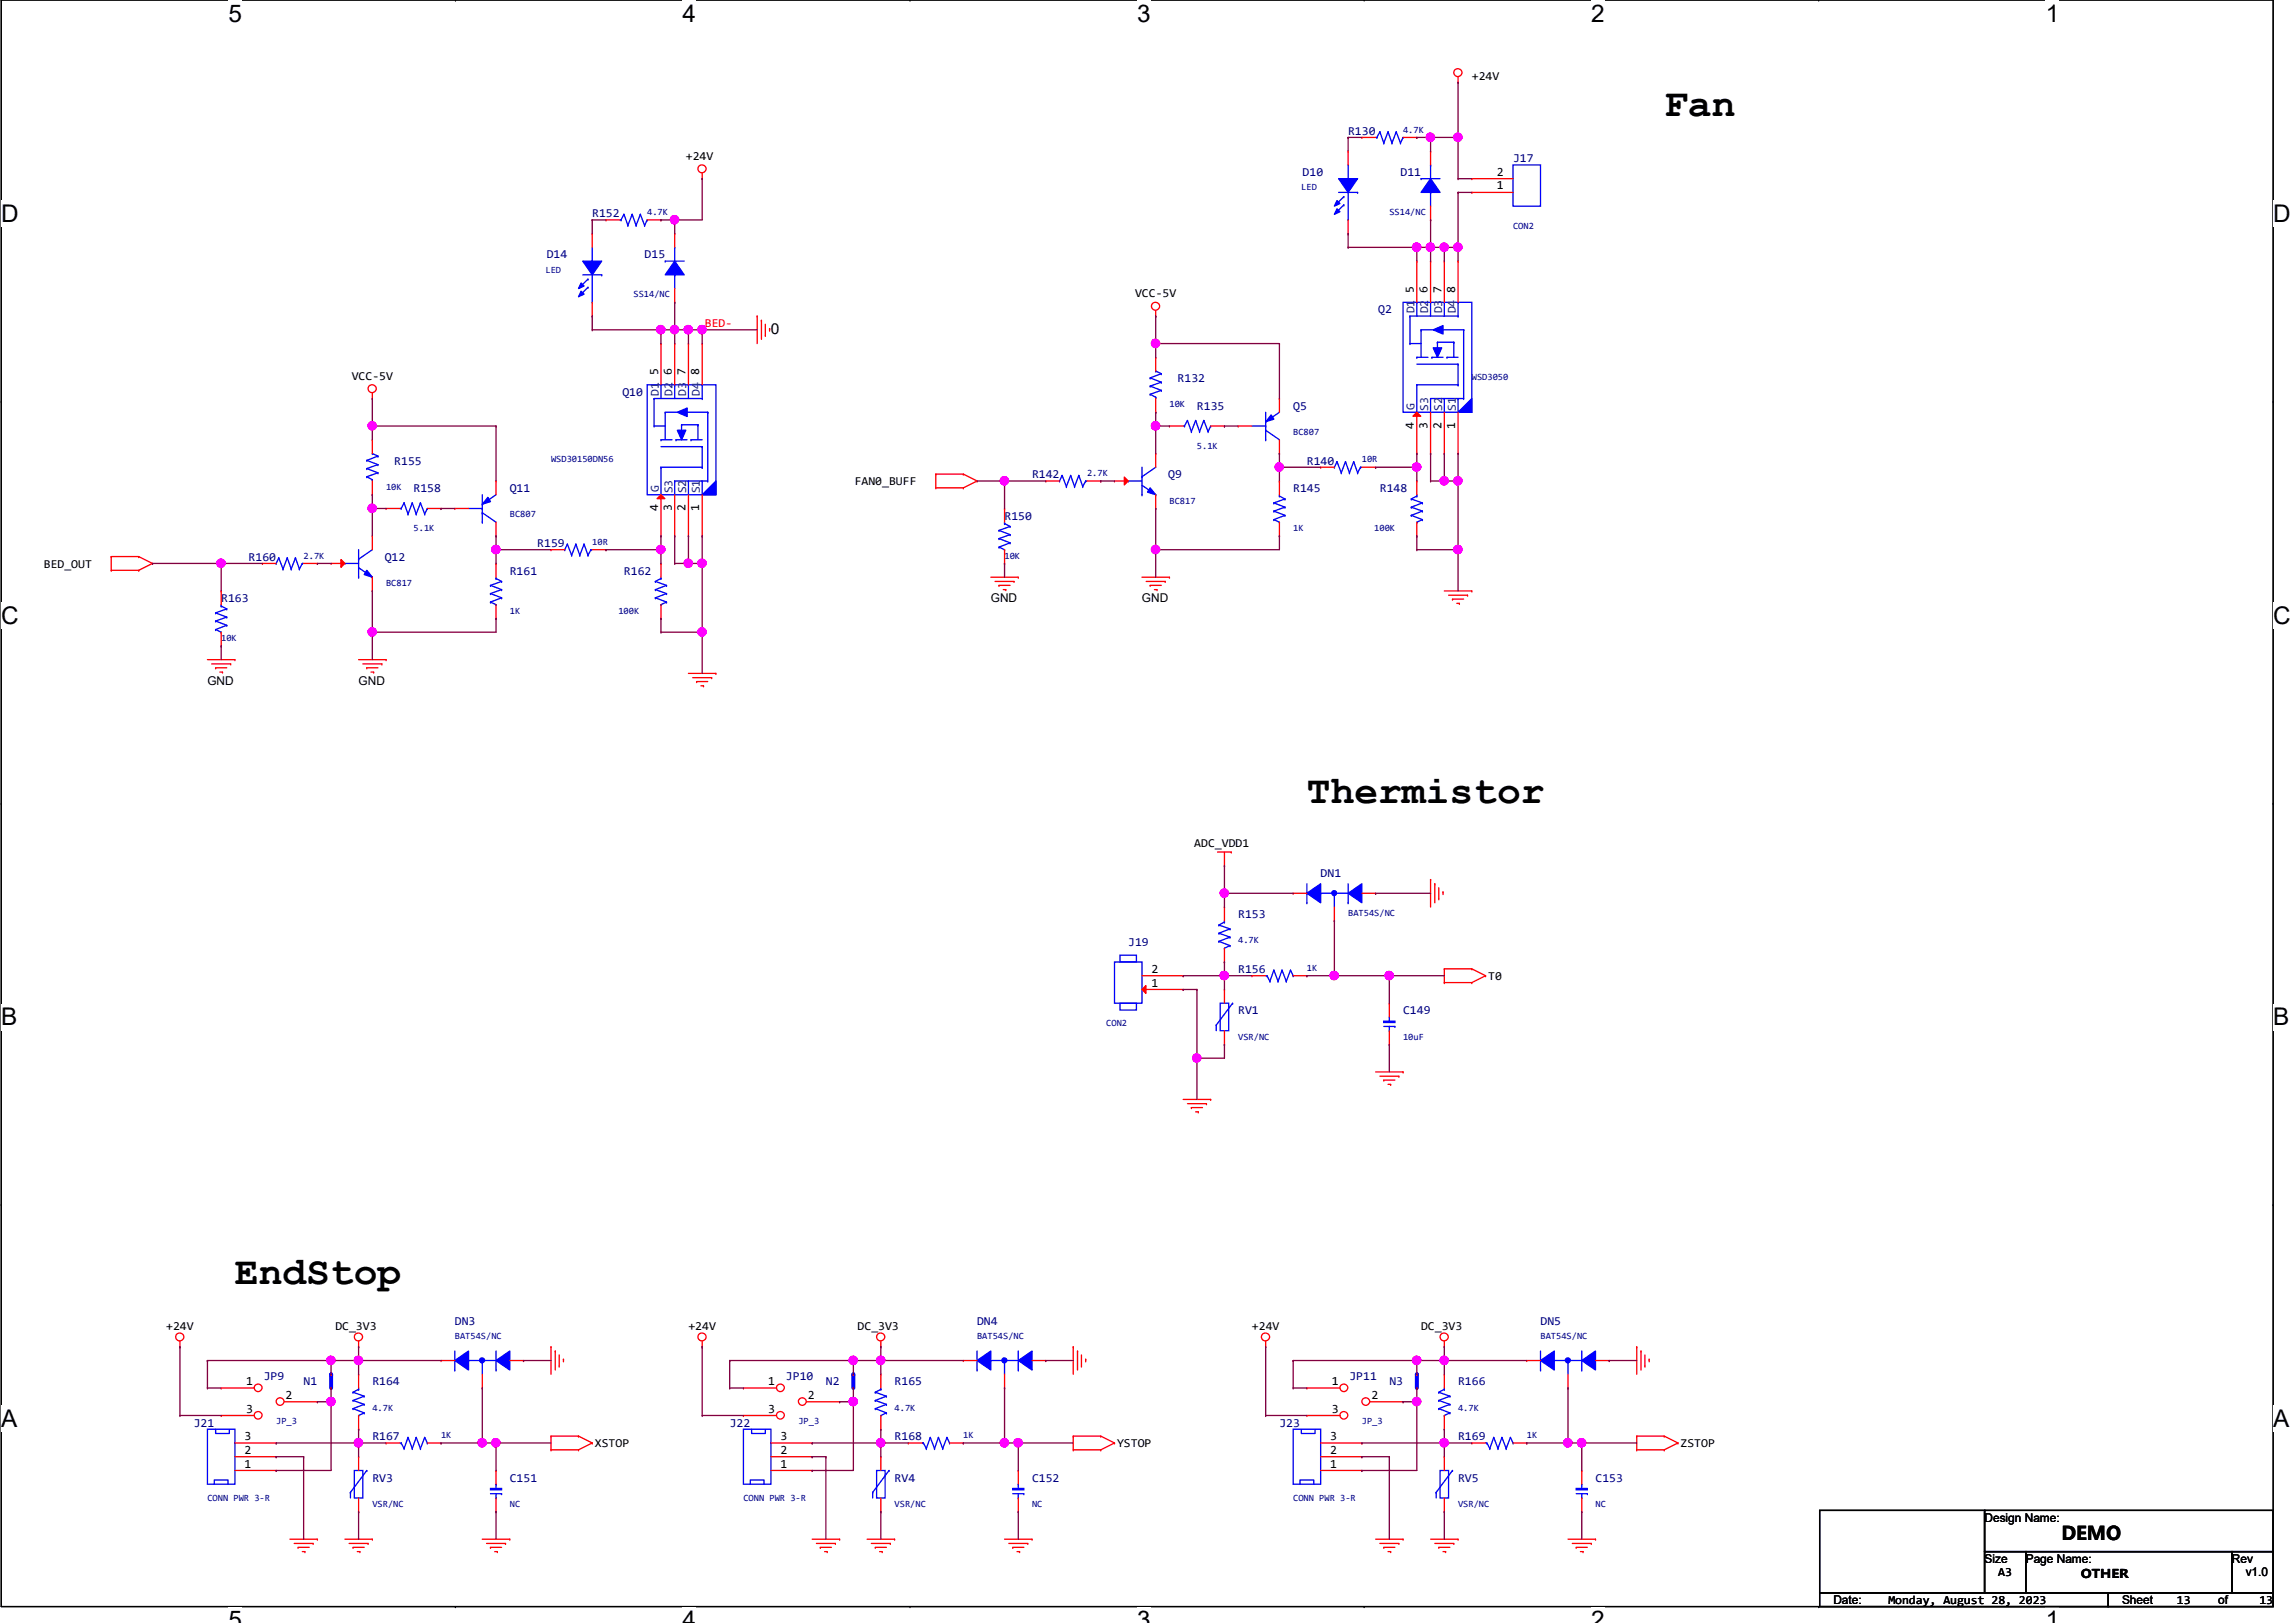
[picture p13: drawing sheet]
<svg xmlns="http://www.w3.org/2000/svg" width="297mm" height="210mm" viewBox="0 0 297 210" stroke-linecap="round" stroke-linejoin="round" font-family="sans-serif">
<defs><g id="words">
<g font-size="5.1">
<text x="215.3" y="14.9">Fan</text>
<text x="169.1" y="103.8">Thermistor</text>
<text x="30.4" y="166.1">EndStop</text>
</g>
<g font-size="3.1">
<text x="29.5" y="2.8">5</text>
<text x="88.3" y="2.8">4</text>
<text x="147.1" y="2.8">3</text>
<text x="205.9" y="2.8">2</text>
<text x="264.7" y="2.8">1</text>
<text x=".2" y="28.7">D</text>
<text x="294.1" y="28.7">D</text>
<text x=".2" y="80.7">C</text>
<text x="294.1" y="80.7">C</text>
<text x=".2" y="132.7">B</text>
<text x="294.1" y="132.7">B</text>
<text x=".2" y="184.6">A</text>
<text x="294.1" y="184.6">A</text>
<text x="29.5" y="210.7">5</text>
<text x="88.3" y="210.7">4</text>
<text x="147.1" y="210.7">3</text>
<text x="205.9" y="210.7">2</text>
<text x="264.7" y="210.7">1</text>
</g>
<text font-size="2.5" x="266.7" y="199.2">DEMO</text>
<text font-size="1.9" x="99.7" y="43.2">0</text>
<g font-size="1.6">
<text x="190.4" y="10.3">+24V</text>
<text x="88.7" y="20.7">+24V</text>
<text x="193.6" y="22.7">2</text>
<text x="193.6" y="24.5">1</text>
<text x="146.9" y="38.4">VCC-5V</text>
<text x="182.9" y="37.9" transform="rotate(-90 182.9 37.9)">5</text>
<text x="184.7" y="37.9" transform="rotate(-90 184.7 37.9)">6</text>
<text x="186.5" y="37.9" transform="rotate(-90 186.5 37.9)">7</text>
<text x="188.3" y="37.9" transform="rotate(-90 188.3 37.9)">8</text>
<text x="45.5" y="49.1">VCC-5V</text>
<text x="85.1" y="48.6" transform="rotate(-90 85.1 48.6)">5</text>
<text x="86.9" y="48.6" transform="rotate(-90 86.9 48.6)">6</text>
<text x="88.7" y="48.6" transform="rotate(-90 88.7 48.6)">7</text>
<text x="90.5" y="48.6" transform="rotate(-90 90.5 48.6)">8</text>
<text x="182.9" y="55.5" transform="rotate(-90 182.9 55.5)">4</text>
<text x="184.7" y="55.5" transform="rotate(-90 184.7 55.5)">3</text>
<text x="186.5" y="55.5" transform="rotate(-90 186.5 55.5)">2</text>
<text x="188.3" y="55.5" transform="rotate(-90 188.3 55.5)">1</text>
<text x="110.6" y="62.8">FAN0_BUFF</text>
<text x="85.1" y="66.1" transform="rotate(-90 85.1 66.1)">4</text>
<text x="86.9" y="66.1" transform="rotate(-90 86.9 66.1)">3</text>
<text x="88.7" y="66.1" transform="rotate(-90 88.7 66.1)">2</text>
<text x="90.5" y="66.1" transform="rotate(-90 90.5 66.1)">1</text>
<text x="5.7" y="73.4">BED_OUT</text>
<text x="128.2" y="77.9">GND</text>
<text x="147.7" y="77.9">GND</text>
<text x="26.8" y="88.6">GND</text>
<text x="46.4" y="88.6">GND</text>
<text x="154.5" y="109.6">ADC_VDD1</text>
<text x="149" y="125.9">2</text>
<text x="149" y="127.6">1</text>
<text x="192.5" y="126.8">T0</text>
<text x="21.5" y="172.1">+24V</text>
<text x="43.4" y="172.1">DC_3V3</text>
<text x="89.1" y="172.1">+24V</text>
<text x="111" y="172.1">DC_3V3</text>
<text x="162" y="172.1">+24V</text>
<text x="183.9" y="172.1">DC_3V3</text>
<text x="31.8" y="179.2">1</text>
<text x="99.4" y="179.2">1</text>
<text x="172.3" y="179.2">1</text>
<text x="31.8" y="182.8">3</text>
<text x="37" y="181">2</text>
<text x="99.4" y="182.8">3</text>
<text x="104.5" y="181">2</text>
<text x="172.3" y="182.8">3</text>
<text x="177.4" y="181">2</text>
<text x="31.6" y="186.3">3</text>
<text x="31.6" y="188.1">2</text>
<text x="31.6" y="189.9">1</text>
<text x="77" y="187.2">XSTOP</text>
<text x="101" y="186.3">3</text>
<text x="101" y="188.1">2</text>
<text x="101" y="189.9">1</text>
<text x="144.5" y="187.2">YSTOP</text>
<text x="172.1" y="186.3">3</text>
<text x="172.1" y="188.1">2</text>
<text x="172.1" y="189.9">1</text>
<text x="217.4" y="187.2">ZSTOP</text>
<text x="256.7" y="196.8">Design Name:</text>
<text x="256.7" y="202.2">Size</text>
<text x="258.5" y="204">A3</text>
<text x="262.1" y="202.2">Page Name:</text>
<text x="288.8" y="202.2">Rev</text>
<text x="290.5" y="204">v1.0</text>
<text x="237.2" y="207.5">Date:</text>
<text x="244.3" y="207.5">Monday, August 28, 2023</text>
<text x="269.2" y="204.2">OTHER</text>
<text x="274.5" y="207.5">Sheet</text>
<text x="281.6" y="207.5">13</text>
<text x="287" y="207.5">of</text>
<text x="292.3" y="207.5">13</text>
</g>
<g font-size="1.6" fill="#000080">
<text x="174.4" y="17.4">R130</text>
<text x="168.5" y="22.8">D10</text>
<text x="181.2" y="22.8">D11</text>
<text x="195.7" y="21">J17</text>
<text x="76.6" y="28.1">R152</text>
<text x="70.7" y="33.4">D14</text>
<text x="83.4" y="33.4">D15</text>
<text x="178.3" y="40.6">Q2</text>
<text x="80.5" y="51.2">Q10</text>
<text x="152.4" y="49.4">R132</text>
<text x="154.9" y="53">R135</text>
<text x="167.3" y="53">Q5</text>
<text x="51" y="60.1">R155</text>
<text x="53.5" y="63.7">R158</text>
<text x="66" y="63.7">Q11</text>
<text x="133.5" y="61.9">R142</text>
<text x="151.1" y="61.9">Q9</text>
<text x="167.3" y="63.7">R145</text>
<text x="169.1" y="60.1">R140</text>
<text x="178.5" y="63.7">R148</text>
<text x="69.5" y="70.8">R159</text>
<text x="130" y="67.2">R150</text>
<text x="28.6" y="77.9">R163</text>
<text x="32.2" y="72.6">R160</text>
<text x="49.8" y="72.6">Q12</text>
<text x="66" y="74.3">R161</text>
<text x="80.7" y="74.3">R162</text>
<text x="170.9" y="113.5">DN1</text>
<text x="160.2" y="118.8">R153</text>
<text x="146" y="122.3">J19</text>
<text x="160.2" y="125.9">R156</text>
<text x="160.2" y="131.2">RV1</text>
<text x="181.5" y="131.2">C149</text>
<text x="58.8" y="171.4">DN3</text>
<text x="126.4" y="171.4">DN4</text>
<text x="199.3" y="171.4">DN5</text>
<text x="34.1" y="178.5">JP9</text>
<text x="39.3" y="179.2">N1</text>
<text x="48.2" y="179.2">R164</text>
<text x="101.7" y="178.5">JP10</text>
<text x="106.8" y="179.2">N2</text>
<text x="115.7" y="179.2">R165</text>
<text x="174.6" y="178.5">JP11</text>
<text x="179.7" y="179.2">N3</text>
<text x="188.6" y="179.2">R166</text>
<text x="25.1" y="184.6">J21</text>
<text x="94.4" y="184.6">J22</text>
<text x="165.5" y="184.6">J23</text>
<text x="48.2" y="191.7">RV3</text>
<text x="48.2" y="186.4">R167</text>
<text x="66" y="191.7">C151</text>
<text x="115.7" y="186.4">R168</text>
<text x="115.7" y="191.7">RV4</text>
<text x="133.5" y="191.7">C152</text>
<text x="188.6" y="186.4">R169</text>
<text x="188.6" y="191.7">RV5</text>
<text x="206.4" y="191.7">C153</text>
</g>
<g font-size="1.6" fill="#004080">
<text x="183" y="40.6" transform="rotate(-90 183 40.6)">D1</text>
<text x="184.8" y="40.6" transform="rotate(-90 184.8 40.6)">D2</text>
<text x="186.6" y="40.6" transform="rotate(-90 186.6 40.6)">D3</text>
<text x="188.3" y="40.6" transform="rotate(-90 188.3 40.6)">D4</text>
<text x="85.2" y="51.2" transform="rotate(-90 85.2 51.2)">D1</text>
<text x="87" y="51.2" transform="rotate(-90 87 51.2)">D2</text>
<text x="88.8" y="51.2" transform="rotate(-90 88.8 51.2)">D3</text>
<text x="90.5" y="51.2" transform="rotate(-90 90.5 51.2)">D4</text>
<text x="183" y="53" transform="rotate(-90 183 53)">G</text>
<text x="184.8" y="53.2" transform="rotate(-90 184.8 53.2)">S3</text>
<text x="186.6" y="53.2" transform="rotate(-90 186.6 53.2)">S2</text>
<text x="188.3" y="53.2" transform="rotate(-90 188.3 53.2)">S1</text>
<text x="85.2" y="63.7" transform="rotate(-90 85.2 63.7)">G</text>
<text x="87" y="63.8" transform="rotate(-90 87 63.8)">S3</text>
<text x="88.8" y="63.8" transform="rotate(-90 88.8 63.8)">S2</text>
<text x="90.5" y="63.8" transform="rotate(-90 90.5 63.8)">S1</text>
</g>
<text font-size="1.6" fill="#f00" x="91.2" y="42.3">BED-</text>
<g font-size="1.2" fill="#000080">
<text x="181.5" y="17.1">4.7K</text>
<text x="83.7" y="27.8">4.7K</text>
<text x="168.4" y="24.6">LED</text>
<text x="179.7" y="27.8">SS14/NC</text>
<text x="195.7" y="29.6">CON2</text>
<text x="70.6" y="35.3">LED</text>
<text x="82" y="38.5">SS14/NC</text>
<text x="151.3" y="52.7">10K</text>
<text x="190.4" y="49.1">WSD3050</text>
<text x="71.3" y="59.8">WSD30150DN56</text>
<text x="154.9" y="58">5.1K</text>
<text x="167.3" y="56.3">BC807</text>
<text x="176.2" y="59.8">10R</text>
<text x="50" y="63.4">10K</text>
<text x="140.6" y="61.6">2.7K</text>
<text x="151.3" y="65.2">BC817</text>
<text x="53.5" y="68.7">5.1K</text>
<text x="66" y="66.9">BC807</text>
<text x="76.6" y="70.5">10R</text>
<text x="167.3" y="68.7">1K</text>
<text x="177.8" y="68.7">100K</text>
<text x="39.3" y="72.3">2.7K</text>
<text x="50" y="75.8">BC817</text>
<text x="130" y="72.3">10K</text>
<text x="28.6" y="82.9">10K</text>
<text x="66" y="79.4">1K</text>
<text x="80" y="79.4">100K</text>
<text x="174.4" y="118.5">BAT54S/NC</text>
<text x="160.2" y="122">4.7K</text>
<text x="169.1" y="125.6">1K</text>
<text x="143.1" y="132.7">CON2</text>
<text x="160.2" y="134.5">VSR/NC</text>
<text x="181.5" y="134.5">10uF</text>
<text x="58.8" y="173.3">BAT54S/NC</text>
<text x="126.4" y="173.3">BAT54S/NC</text>
<text x="199.3" y="173.3">BAT54S/NC</text>
<text x="35.7" y="184.3">JP_3</text>
<text x="48.2" y="182.5">4.7K</text>
<text x="103.3" y="184.3">JP_3</text>
<text x="115.7" y="182.5">4.7K</text>
<text x="176.2" y="184.3">JP_3</text>
<text x="188.6" y="182.5">4.7K</text>
<text x="57.1" y="186.1">1K</text>
<text x="124.6" y="186.1">1K</text>
<text x="197.5" y="186.1">1K</text>
<text x="26.8" y="194.2">CONN PWR 3-R</text>
<text x="48.2" y="194.9">VSR/NC</text>
<text x="66" y="194.9">NC</text>
<text x="96.2" y="194.2">CONN PWR 3-R</text>
<text x="115.7" y="194.9">VSR/NC</text>
<text x="133.5" y="194.9">NC</text>
<text x="167.3" y="194.2">CONN PWR 3-R</text>
<text x="188.6" y="194.9">VSR/NC</text>
<text x="206.4" y="194.9">NC</text>
</g>
</g></defs>
<path d="M.2 0h293.9v207.9h-293.9z" fill="none" stroke="#000" stroke-width=".17"/>
<g fill="#fff">
<path d="M29.5 0h1.8v3.5h-1.8z"/>
<path d="M29.5 207.9h1.8v2h-1.8z"/>
</g>
<path d="M58.9 0h.1M58.9 207.9h.1" fill="none" stroke="#000" stroke-width=".17"/>
<g fill="#fff">
<path d="M88.3 0h1.7v3.5h-1.7z"/>
<path d="M88.3 207.9h1.7v2h-1.7z"/>
</g>
<path d="M117.7 0h.1M117.7 207.9h.1" fill="none" stroke="#000" stroke-width=".17"/>
<g fill="#fff">
<path d="M147.1 0h1.7v3.5h-1.7z"/>
<path d="M147.1 207.9h1.7v2h-1.7z"/>
</g>
<path d="M176.5 0h.1M176.5 207.9h.1" fill="none" stroke="#000" stroke-width=".17"/>
<g fill="#fff">
<path d="M205.9 0h1.7v3.5h-1.7z"/>
<path d="M205.9 207.9h1.7v2h-1.7z"/>
</g>
<path d="M235.3 0h.1M235.3 207.9h.1" fill="none" stroke="#000" stroke-width=".17"/>
<g fill="#fff">
<path d="M264.7 0h1.7v3.5h-1.7z"/>
<path d="M264.7 207.9h1.7v2h-1.7z"/>
<path d="M.2 26h2.2v3.4h-2.2z"/>
<path d="M294.1 26h2.2v3.4h-2.2z"/>
<path d="M.2 77.9h2.2v3.5h-2.2z"/>
<path d="M294.1 77.9h2.2v3.5h-2.2z"/>
</g>
<path d="M.2 51.9h.1M294.1 51.9h.1" fill="none" stroke="#000" stroke-width=".17"/>
<g fill="#fff">
<path d="M.2 129.9h2v3.4h-2z"/>
<path d="M294.1 129.9h2.1v3.4h-2.1z"/>
</g>
<path d="M.2 103.9h.1M294.1 103.9h.1" fill="none" stroke="#000" stroke-width=".17"/>
<path d="M.2 103.9h.1M294.1 103.9h.1" fill="none" stroke="#000" stroke-width=".13"/>
<g fill="#fff">
<path d="M.2 181.8h2v3.5h-2z"/>
<path d="M294.1 181.8h2.1v3.5h-2.1z"/>
</g>
<path d="M.2 155.9h.1M294.1 155.9h.1M235.4 195.4h21.3v10.7h-21.3zM256.7 195.4h37.4v5.3h-37.4zM235.4 206.1h37.4v1.8h-37.4zM256.7 200.7h5.4v5.4h-5.4zM262.1 200.7h26.7v5.4h-26.7zM272.8 206.1h21.3v1.8h-21.3zM288.8 200.7h5.3v5.4h-5.3z" fill="none" stroke="#000" stroke-width=".17"/>
<g fill="none" stroke="#f00" stroke-width=".17">
<path d="M188.6 10.7h.1M188.6 9.9v.8M90.8 23.1h.1M90.8 22.4v.7M48.2 51.6h.1M48.2 56.9h.1M48.2 50.8v.8M48.2 56.9v1.8M98 40.9h.1M98 40.9v3.5M98.5 41.4h.1M98.5 41.4v2.5"/>
<path d="M99 43.4h.1M99 42v1.4M99.6 42.5h.1M99.6 42.5v.3M149.5 40.9h.1M149.5 40.2v.7M14.4 73.8h.1M14.4 72h.1M14.4 72h3.5M14.4 73.8h3.5M14.4 72v1.8M17.9 72h.1"/>
<path d="M17.9 73.8h.1M17.9 72l1.8 .9M19.7 72.9h.1M19.7 72.9l-1.8 .9M33.9 72.9h.1M33.9 72.9h1.8M39.3 72.9h1.8M41.1 72.9h.1M48.2 64h.1M48.2 62.2v1.8M64.2 72.9h.1M64.2 72.9v1.8"/>
<path d="M64.2 78.2v1.8M121.1 63.1h.1M121.1 61.3h.1M121.1 61.3h3.5M121.1 63.1h3.5M121.1 61.3v1.8M124.6 61.3h.1M124.6 63.1h.1M124.6 61.3l1.8 .9M126.4 62.2h.1M126.4 62.2l-1.8 .9M128.2 74.7h3.5"/>
<path d="M128.7 75.2h2.5M129.2 75.7h.1M129.2 75.7h1.5M129.8 76.3h.3M130.1 76.3h.1M131.2 75.2h.1M131.7 74.7h.1M147.7 74.7h3.6M148.3 75.2h2.4M148.8 75.7h.1M148.8 75.7h1.4M149.3 76.3h.4"/>
<path d="M149.7 76.3h.1M150.7 75.2h.1M151.3 74.7h.1M165.5 69.3h.1M165.5 62.2h.1M165.5 62.2v1.8M165.5 67.6v1.7M186.9 76.5h3.5M187.4 77h2.5M187.9 77.5h.1M187.9 77.5h1.5M188.5 78.1h.3"/>
<path d="M188.8 78.1h.1M189.9 77h.1M190.4 76.5h.1M26.8 85.3h3.6M27.4 85.9h2.4M27.9 86.4h.1M27.9 86.4h1.4M28.4 87h.4M28.8 87h.1M29.8 85.9h.1M30.4 85.3h.1M46.4 85.3h3.5"/>
<path d="M46.9 85.9h2.5M47.5 86.4h.1M47.5 86.4h1.4M48 87h.3M48.3 87h.1M49.4 85.9h.1M49.9 85.3h.1M64.2 80h.1M89.1 87.1h3.5M89.6 87.7h2.5M90.1 88.2h.1M90.1 88.2h1.5"/>
<path d="M90.7 88.7h.3M91 88.7h.1M92.1 87.7h.1M92.6 87.1h.1M157.5 110.2h1.8M158.4 112h.1M158.4 110.2v1.8M159.3 110.2h.1M185.1 113.8h.1M185.1 113.8v3.5M185.6 114.3h.1M185.6 114.3v2.5"/>
<path d="M186.1 116.3h.1M186.1 114.9v1.4M186.7 115.4h.1M186.7 115.4v.3M178 138.7h3.5M178.5 139.2h2.5M179 139.7h.1M179 139.7h1.5M181 139.2h.1M181.5 138.7h.1M186.9 127.1h.1M186.9 125.3h.1"/>
<path d="M186.9 125.3h3.5M186.9 127.1h3.5M186.9 125.3v1.8M190.4 125.3h.1M190.4 127.1h.1M190.4 125.3l1.8 .9M192.2 126.2h.1M192.2 126.2l-1.8 .9M153.1 142.2h3.5M153.6 142.8h2.5M154.1 143.3h.1M154.1 143.3h1.5"/>
<path d="M154.7 143.8h.3M155 143.8h.1M156.1 142.8h.1M156.6 142.2h.1M179.6 140.3h.3M179.9 140.3h.1M23.3 174.2h.1M23.3 173.5v.7M46.4 174.2h.1M46.4 173.5v.7M71.3 174.2h.1M71.3 174.2v3.6"/>
<path d="M71.8 174.8h.1M71.8 174.8v2.4M72.3 176.7h.1M72.3 175.3v1.4M72.9 175.9h.1M72.9 175.9v.3M90.8 174.2h.1M90.8 173.5v.7M114 174.2h.1M114 173.5v.7M138.8 174.2h.1M138.8 174.2v3.6"/>
<path d="M139.4 174.8h.1M139.4 174.8v2.4M139.9 176.7h.1M139.9 175.3v1.4M140.5 175.9h.1M140.5 175.9v.3M163.7 174.2h.1M163.7 173.5v.7M186.9 174.2h.1M186.9 173.5v.7M211.7 174.2h.1M211.7 174.2v3.6"/>
<path d="M212.3 174.8h.1M212.3 174.8v2.4M212.8 176.7h.1M212.8 175.3v1.4M213.4 175.9h.1M213.4 175.9v.3M30.4 186.7h5.3M30.4 188.5h5.3M30.4 190.2h5.3M35.7 186.7h.1M35.7 188.5h.1M35.7 190.2h.1"/>
<path d="M37.5 199.1h3.6M38.1 199.7h2.4M40.5 199.7h.1M41.1 199.1h.1M44.6 199.1h3.6M45.2 199.7h2.4M47.6 199.7h.1M48.2 199.1h.1M62.4 199.1h3.6M62.9 199.7h2.5M65.4 199.7h.1M66 199.1h.1"/>
<path d="M71.3 187.6h.1M71.3 185.8h.1M71.3 185.8h3.5M71.3 187.6h3.5M71.3 185.8v1.8M74.8 185.8h.1M74.8 187.6h.1M74.8 185.8l1.8 .9M76.6 186.7h.1M76.6 186.7l-1.8 .9M105.1 199.1h3.5M105.6 199.7h2.5"/>
<path d="M108.1 199.7h.1M108.6 199.1h.1M112.2 199.1h3.5M112.7 199.7h2.5M115.2 199.7h.1M115.7 199.1h.1M117.5 186.7h.1M117.5 186.7h1.8M122.8 186.7h1.8M124.6 186.7h.1M130 199.1h3.5M130.5 199.7h2.5"/>
<path d="M133 199.7h.1M133.5 199.1h.1M138.8 187.6h.1M138.8 185.8h.1M138.8 185.8h3.6M138.8 187.6h3.6M138.8 185.8v1.8M142.4 185.8h.1M142.4 187.6h.1M142.4 185.8l1.8 .9M144.2 186.7h.1M144.2 186.7l-1.8 .9"/>
<path d="M178 199.1h3.5M178.5 199.7h2.5M181 199.7h.1M181.5 199.1h.1M185.1 199.1h3.5M185.6 199.7h2.5M188.1 199.7h.1M188.6 199.1h.1M202.9 199.1h3.5M203.4 199.7h2.5M205.9 199.7h.1M206.4 199.1h.1"/>
<path d="M211.7 187.6h.1M211.7 185.8h.1M211.7 185.8h3.6M211.7 187.6h3.6M211.7 185.8v1.8M215.3 185.8h.1M215.3 187.6h.1M215.3 185.8l1.8 .9M217.1 186.7h.1M217.1 186.7l-1.8 .9M38.6 200.2h.1M38.6 200.2h1.4"/>
<path d="M39.1 200.7h.4M39.5 200.7h.1M45.7 200.2h.1M45.7 200.2h1.4M46.2 200.7h.4M46.6 200.7h.1M63.5 200.2h.1M63.5 200.2h1.4M64 200.7h.3M64.3 200.7h.1M106.1 200.2h.1M106.1 200.2h1.5"/>
<path d="M106.7 200.7h.3M107 200.7h.1M113.2 200.2h.1M113.2 200.2h1.5M113.8 200.7h.3M114.1 200.7h.1M131 200.2h.1M131 200.2h1.5M131.6 200.7h.3M131.9 200.7h.1M179 200.2h.1M179 200.2h1.5"/>
<path d="M179.6 200.7h.3M179.9 200.7h.1M186.1 200.2h.1M186.1 200.2h1.5M186.7 200.7h.3M187 200.7h.1M203.9 200.2h.1M203.9 200.2h1.5M204.5 200.7h.3M204.8 200.7h.1"/>
<circle cx="188.6" cy="9.4" r=".52"/>
<circle cx="90.8" cy="21.8" r=".52"/>
<circle cx="149.5" cy="39.6" r=".52"/>
<circle cx="48.2" cy="50.3" r=".52"/>
<circle cx="23.3" cy="173" r=".52"/>
<circle cx="46.4" cy="173" r=".52"/>
<circle cx="90.8" cy="173" r=".52"/>
<circle cx="113.9" cy="173" r=".52"/>
<circle cx="163.7" cy="173" r=".52"/>
<circle cx="186.8" cy="173" r=".52"/>
</g>
<g fill="none" stroke="#00f" stroke-width=".17">
<path d="M86.1 33.8h.1M86.1 33.8h2.4M87.3 35.6h.1M87.3 32h.1M87.3 32v1.8M87.3 35.6v1.7M47.5 59.6h.1M47.5 59.6l1.4 .5M48.2 58.7h.1M48.2 58.7l.7 .3M48.9 59h.1M48.9 59l-1.4 .6"/>
<path d="M35.7 72.9h.1M36.1 72.2h.1M36.1 72.2l.5 1.4M36.1 72.2l-.4 .7M36.6 73.6h.1M37.2 72.2h.1M37.2 72.2l.5 1.4M37.2 72.2l-.6 1.4M37.7 73.6h.1M38.2 72.2h.1M38.2 72.2l.5 1.4M38.2 72.2l-.5 1.4"/>
<path d="M38.7 73.6h.1M39.1 72.9h.1M39.1 72.9l-.4 .7M39.1 72.9h.2M47.5 61.7h.1M47.5 60.6h.1M47.5 61.7l.7 .4M47.5 60.6l1.4 .6M48.2 62.1h.1M48.2 62.1v.1M48.9 61.2h.1M48.9 60.1h.1"/>
<path d="M48.9 61.2l-1.4 .5M48.9 60.1l-1.4 .5M63.5 75.7h.1M63.5 76.8h.1M63.5 77.9h.1M63.5 75.7l1.4 .6M63.5 76.8l1.4 .5M63.5 77.9l.7 .3M64.2 78.2h.1M64.2 74.8h.1M64.2 74.8l.7 .4M64.2 74.7v.1"/>
<path d="M64.9 75.2h.1M64.9 76.3h.1M64.9 77.3h.1M64.9 75.2l-1.4 .5M64.9 76.3l-1.4 .5M64.9 77.3l-1.4 .6M164.8 65.1h.1M164.8 66.1h.1M164.8 67.2h.1M164.8 65.1l1.4 .5M164.8 66.1l1.4 .6M164.8 67.2l.7 .4"/>
<path d="M165.5 67.6h.1M165.5 64.2h.1M165.5 64.2l.7 .4M165.5 64v.2M166.2 64.6h.1M166.2 65.6h.1M166.2 66.7h.1M166.2 64.6l-1.4 .5M166.2 65.6l-1.4 .5M166.2 66.7l-1.4 .5M26.8 184.9h3.6v7.1h-3.6zM27.7 192v-.5h1.8v.5"/>
<path d="M27.9 184.9v.6h1.8v-.6M119.3 186.7h.2M119.5 186.7h.1M119.5 186.7l.3 .7M119.8 187.4h.1M120.4 186h.1M120.4 186l-.6 1.4M120.4 186l.5 1.4M120.9 187.4h.1M121.4 186h.1M121.4 186l-.5 1.4M121.4 186l.6 1.4"/>
<path d="M122 187.4h.1M122.5 186h.1M122.5 186l-.5 1.4M122.5 186l.3 .7M122.8 186.7h.1"/>
</g>
<path d="M87.3 33.8l1.2 1.8h-2.4z" fill-rule="evenodd" fill="#00f"/>
<g fill="none" stroke="#00f" stroke-width=".17">
<path d="M87.3 33.8l1.2 1.8h-2.4zM73.1 71.1h.1M73.4 70.4h.1M73.4 70.4l.6 1.4M73.4 70.4l-.3 .7M74 71.8h.1M74.5 70.4h.1M74.5 70.4l.5 1.4M74.5 70.4l-.5 1.4M75 71.8h.1M75.6 70.4h.1M75.6 70.4l.5 1.4"/>
<path d="M75.6 70.4l-.6 1.4M76.1 71.8h.1M76.5 71.1h.1M76.5 71.1l-.4 .7M129.2 68.6h.1M129.2 69.7h.1M129.2 70.8h.1M129.2 68.6l1.5 .6M129.2 69.7l1.5 .5M129.2 70.8l.8 .3M130 71.1h.1M130 67.7h.1"/>
<path d="M130 67.7l.7 .4M130 67.6v.1M130.7 68.1h.1M130.7 69.2h.1M130.7 70.2h.1M130.7 68.1l-1.5 .5M130.7 69.2l-1.5 .5M130.7 70.2l-1.5 .6M137.1 62.2h.1M137.4 61.5h.1M137.4 61.5l.6 1.4M137.4 61.5l-.3 .7"/>
<path d="M138 62.9h.1M138.5 61.5h.1M138.5 61.5l.5 1.4M138.5 61.5l-.5 1.4M139 62.9h.1M139.6 61.5h.1M139.6 61.5l.5 1.4M139.6 61.5l-.6 1.4M140.1 62.9h.1M140.5 62.2h.1M140.5 62.2l-.4 .7M167.3 184.9h3.6v7.1h-3.6z"/>
<path d="M168.2 192v-.5h1.8v.5M168.4 184.9v.6h1.7v-.6M192.2 186.7h.2M192.4 186.7h.1M192.4 186.7l.3 .7M192.7 187.4h.1M193.2 186h.1M193.2 186l-.5 1.4M193.2 186l.6 1.4M193.8 187.4h.1M194.3 186h.1M194.3 186l-.5 1.4"/>
<path d="M194.3 186l.6 1.4M194.9 187.4h.1M195.4 186h.1M195.4 186l-.5 1.4M195.4 186l.3 .7M195.7 186.7h.1"/>
</g>
<g fill="none" stroke="#f00" stroke-width=".17">
<path d="M87.3 39.1h.1M87.3 30.2h.1M87.3 30.2v1.8M87.3 37.3v1.8M71.3 71.1h.1M71.3 71.1h1.8M76.6 71.1h1.8M78.4 71.1h.1M130 72.9h.1M130 65.8h.1M130 65.8v1.8M130 71.1v1.8"/>
<path d="M135.3 62.2h.1M135.3 62.2h1.8M140.6 62.2h1.8M142.4 62.2h.1M170.9 186.7h5.3M170.9 188.5h5.3M170.9 190.2h5.3M176.2 186.7h.1M176.2 188.5h.1M176.2 190.2h.1M190.4 186.7h.1M190.4 186.7h1.8"/>
<path d="M195.7 186.7h1.8M197.5 186.7h.1"/>
</g>
<path d="M58.8 176l1.8-1.2v2.4z" fill-rule="evenodd" fill="#00f"/>
<path d="M58.8 176l1.8-1.2v2.4zM58.8 177.2h.1M58.8 174.8v2.4M60.6 176h.1M60.6 176h3.6M62.4 176h.1M62.4 176v1.8" fill="none" stroke="#00f" stroke-width=".17"/>
<path d="M64.2 176l1.8-1.2v2.4z" fill-rule="evenodd" fill="#00f"/>
<path d="M64.2 176l1.8-1.2v2.4zM64.2 177.2h.1M64.2 174.8v2.4" fill="none" stroke="#00f" stroke-width=".17"/>
<circle cx="62.4" cy="176" r=".32" fill="#00f"/>
<circle cx="62.4" cy="176" r=".32" fill="none" stroke="#00f" stroke-width=".17"/>
<path d="M57.1 176h.1M57.1 176h1.7M62.4 179.6h.1M62.4 177.8v1.8M66 176h1.7M67.7 176h.1" fill="none" stroke="#f00" stroke-width=".17"/>
<path d="M199.3 176l1.8-1.2v2.4z" fill-rule="evenodd" fill="#00f"/>
<path d="M199.3 176l1.8-1.2v2.4zM199.3 177.2h.1M199.3 174.8v2.4M201.1 176h.1M201.1 176h3.5M202.9 176h.1M202.9 176v1.8" fill="none" stroke="#00f" stroke-width=".17"/>
<path d="M204.6 176l1.8-1.2v2.4z" fill-rule="evenodd" fill="#00f"/>
<path d="M204.6 176l1.8-1.2v2.4zM204.6 177.2h.1M204.6 174.8v2.4" fill="none" stroke="#00f" stroke-width=".17"/>
<circle cx="202.8" cy="176" r=".32" fill="#00f"/>
<g fill="none" stroke="#00f" stroke-width=".17">
<path d="M179 132.8h1.5M179.7 133.3h.1M179.7 131.6h.1M179.7 131.6v.5M179.7 132.8v.5M180.5 132.8h.1"/>
<circle cx="202.8" cy="176" r=".32"/>
</g>
<path d="M197.5 176h.1M197.5 176h1.8M202.9 179.6h.1M202.9 177.8v1.8M206.4 176h1.8M208.2 176h.1" fill="none" stroke="#f00" stroke-width=".17"/>
<path d="M179 132.1h1.5v.2h-1.5z" fill-rule="evenodd" fill="#00f"/>
<g fill="none" stroke="#00f" stroke-width=".17">
<path d="M183.9 23.1h.1M183.9 23.1h2.4M185.1 24.9h.1M185.1 21.3h.1M185.1 21.3v1.8M185.1 24.9v1.8M163.7 126.2h.2M163.9 126.2h.1M163.9 126.2l.4 .8M164.3 127h.1M164.8 125.5h.1M164.8 125.5l-.5 1.5"/>
<path d="M164.8 125.5l.6 1.5M165.4 127h.1M165.9 125.5h.1M165.9 125.5l-.5 1.5M165.9 125.5l.5 1.5M166.4 127h.1M167 125.5h.1M167 125.5l-.6 1.5M167 125.5l.3 .7M167.3 126.2h.1M179 132.1h1.5v.2h-1.5z"/>
</g>
<path d="M162 126.2h.1M162 126.2h1.7M167.3 126.2h1.8M169.1 126.2h.1M179.7 129.8h.1M179.7 135.1h.1M179.7 129.8v1.8M179.7 133.3v1.8" fill="none" stroke="#f00" stroke-width=".17"/>
<path d="M185.1 23.1l1.2 1.8h-2.4z" fill-rule="evenodd" fill="#00f"/>
<path d="M185.1 23.1l1.2 1.8h-2.4z" fill="none" stroke="#00f" stroke-width=".17"/>
<path d="M185.1 19.6h.1M185.1 19.6v1.7M185.1 28.4h.1M185.1 26.7v1.7" fill="none" stroke="#f00" stroke-width=".17"/>
<path d="M42.8 177.8v1.8" fill="none" stroke="#00f" stroke-width=".51"/>
<circle cx="42.8" cy="177.8" r=".25" fill="#00f"/>
<path d="M176.2 17.8h.1M176.2 17.8h1.8M181.5 17.8h1.8M183.3 17.8h.1M42.8 179.6h.1M42.8 177.8h.1" fill="none" stroke="#f00" stroke-width=".17"/>
<g fill="none" stroke="#00f" stroke-width=".17">
<path d="M178 17.8h.1M178.1 17.8h.1M178.5 17.1h.1M178.5 17.1l-.4 .7M178.5 17.1l.5 1.4M179 18.5h.1M179.6 17.1h.1M179.6 17.1l-.6 1.4M179.6 17.1l.5 1.4M180.1 18.5h.1M180.6 17.1h.1M180.6 17.1l-.5 1.4"/>
<path d="M180.6 17.1l.6 1.4M181.2 18.5h.1M181.5 17.8h.1M181.5 17.8l-.3 .7M203.9 193.3h1.5M204.6 193.8h.1M204.6 192h.1M204.6 192v.6M204.6 193.3v.5M205.4 193.3h.1"/>
</g>
<path d="M203.9 192.6h1.5v.1h-1.5z" fill-rule="evenodd" fill="#00f"/>
<g fill="none" stroke="#00f" stroke-width=".17">
<path d="M153.1 55.1h.1M153.2 55.1h.1M153.6 54.4h.1M153.6 54.4l-.4 .7M153.6 54.4l.5 1.4M154.1 55.8h.1M154.7 54.4h.1M154.7 54.4l-.6 1.4M154.7 54.4l.5 1.4M155.2 55.8h.1M155.7 54.4h.1M155.7 54.4l-.5 1.4"/>
<path d="M155.7 54.4l.6 1.4M156.3 55.8h.1M156.6 55.1h.1M156.6 55.1l-.3 .7M157.3 132.6h.1M157.3 132.6v.7M157.9 129.8h1.1v3.5h-1.1zM159.5 129.8h.1M159.5 129.8l-2.2 2.8M45.3 193.1h.1M45.3 193.1v.7M45.8 190.2h1.1v3.6h-1.1z"/>
<path d="M47.5 190.2h.1M47.5 190.2l-2.2 2.9M203.9 192.6h1.5v.1h-1.5z"/>
</g>
<g fill="none" stroke="#f00" stroke-width=".17">
<path d="M151.3 55.1h.1M151.3 55.1h1.8M156.6 55.1h1.8M158.4 55.1h.1M158.4 135.1h.1M158.4 128h.1M158.4 128v1.8M158.4 133.3v1.8M46.4 195.6h.1M46.4 188.5h.1M46.4 188.5v1.7M46.4 193.8v1.8"/>
<path d="M204.6 190.2h.1M204.6 195.6h.1M204.6 190.2v1.8M204.6 193.8v1.8"/>
</g>
<circle cx="101" cy="179.6" r=".5" fill="#fff"/>
<g fill="none" stroke="#f00" stroke-width=".17">
<path d="M96.2 179.6h.1M96.2 179.6h4.3"/>
<circle cx="101" cy="179.6" r=".5"/>
</g>
<circle cx="103.8" cy="181.3" r=".5" fill="#fff"/>
<g fill="none" stroke="#f00" stroke-width=".17">
<path d="M104.3 181.4h4.3M108.6 181.4h.1"/>
<circle cx="103.8" cy="181.3" r=".5"/>
</g>
<circle cx="101" cy="183.1" r=".5" fill="#fff"/>
<g fill="none" stroke="#f00" stroke-width=".17">
<path d="M96.2 183.1h.1M96.2 183.1h4.3"/>
<circle cx="101" cy="183.1" r=".5"/>
</g>
<g fill="none" stroke="#00f" stroke-width=".17">
<path d="M91.6 53.3h.1M91.6 53.3v8.9M85.5 60.5h.1M85.5 60.5v3.5M85.5 60.5h5.3M87.3 62.2h.1M87.3 62.2v1.8M87.3 62.2h4.3M89.1 62.2h.1M89.1 62.2v1.8M90.8 62.2h.1M90.8 60.5h.1"/>
<path d="M90.8 62.2v1.8M91.6 62.2h.1"/>
</g>
<path d="M87.6 55.7h1.1l-.5 1.2z" fill-rule="evenodd" fill="#00f"/>
<g fill="none" stroke="#00f" stroke-width=".17">
<path d="M85.5 56.9h.1M85.5 56.9h1.4M85.5 57.8h5.3M87.5 56.9h.1M87.5 56.9h1.4M87.6 55.7h1.1l-.5 1.2zM88.2 54.9h.1M88.2 54.9v2M89.4 56.9h.1M89.4 56.9h1.4M90.8 57.8h.1M90.8 57.8v2.7"/>
<path d="M90.8 60.5h.1"/>
</g>
<path d="M87.6 53.3l1.3-.5v1.1z" fill-rule="evenodd" fill="#00f"/>
<g fill="none" stroke="#00f" stroke-width=".17">
<path d="M84.6 55.1h.1M84.6 51.6h.1M84.6 55.1h1.5M84.6 51.6v3.5M84.6 51.6h6.2M85.5 49.8h.1M85.5 49.8v1.8M86.1 53.3h.1M86.1 53.3v3.6M86.1 53.3h5.5M87.3 49.8h.1M87.3 49.8v1.8"/>
<path d="M87.6 53.3l1.3-.5v1.1zM88.2 54.9h2.1M89.1 49.8h.1M89.1 49.8v1.8M90.3 54.9h.1M90.3 54.9v2M90.8 51.6h.1M90.8 49.8h.1M90.8 49.8v1.8M91.6 53.3h.1"/>
</g>
<path d="M90.8 64l1.8-1.8v1.8z" fill-rule="evenodd" fill="#00f"/>
<path d="M83.7 49.8h8.9v14.2h-8.9zM90.8 64l1.8-1.8v1.8z" fill="none" stroke="#00f" stroke-width=".17"/>
<path d="M87.3 69.3h.1M87.3 64v5.3M89.1 69.3h.1M89.1 64v5.3M90.8 69.3h.1M90.8 64v5.3" fill="none" stroke="#f00" stroke-width=".17"/>
<path d="M85 64.5l.5-.5 .5 .5z" fill="#f00"/>
<path d="M85.5 44.4h.1M85.5 44.4v5.4M87.3 44.4h.1M87.3 44.4v5.4M89.1 44.4h.1M89.1 44.4v5.4M90.8 44.4h.1M90.8 44.4v5.4M85 64.5l.5-.5 .5 .5zM85.5 69.3h.1M85.5 64v5.3" fill="none" stroke="#f00" stroke-width=".17"/>
<path d="M126.4 176l1.8-1.2v2.4z" fill-rule="evenodd" fill="#00f"/>
<path d="M126.4 176l1.8-1.2v2.4zM126.4 177.2h.1M126.4 174.8v2.4M128.2 176h.1M128.2 176h3.5M130 176h.1M130 176v1.8" fill="none" stroke="#00f" stroke-width=".17"/>
<path d="M131.7 176l1.8-1.2v2.4z" fill-rule="evenodd" fill="#00f"/>
<path d="M131.7 176l1.8-1.2v2.4zM131.7 177.2h.1M131.7 174.8v2.4" fill="none" stroke="#00f" stroke-width=".17"/>
<circle cx="129.9" cy="176" r=".32" fill="#00f"/>
<g fill="none" stroke="#00f" stroke-width=".17">
<path d="M75.4 35.6h2.4M76.6 33.8h.1M76.6 39.1h.1M76.6 32v1.8M76.6 35.6v3.5M77.8 35.6h.1"/>
<circle cx="129.9" cy="176" r=".32"/>
</g>
<path d="M124.6 176h.1M124.6 176h1.8M130 179.6h.1M130 177.8v1.8M133.5 176h1.8M135.3 176h.1" fill="none" stroke="#f00" stroke-width=".17"/>
<path d="M75.4 33.8h2.4l-1.2 1.8z" fill-rule="evenodd" fill="#00f"/>
<path d="M75.4 33.8h2.4l-1.2 1.8z" fill="none" stroke="#00f" stroke-width=".17"/>
<path d="M75.2 37.7l.4 .4-.8 .3z" fill-rule="evenodd" fill="#00f"/>
<path d="M75.2 37.7l.4 .4-.8 .3z" fill="none" stroke="#00f" stroke-width=".17"/>
<path d="M75.2 36.6l.4 .4-.8 .3z" fill-rule="evenodd" fill="#00f"/>
<g fill="none" stroke="#00f" stroke-width=".17">
<path d="M75.2 36.6l.4 .4-.8 .3zM76.1 36.1h.1M76.1 37.2h.1M76.1 36.1l-1.1 1.1M76.1 37.2l-1.1 1M162 55.1h1.7M163.7 56.9h.1M163.7 55.1h.1M163.7 55.7h.1M163.7 54.6h.1M163.7 53.3v3.6M163.7 55.7l1.8 1.2"/>
<path d="M165.5 53.3l-1.8 1.3"/>
</g>
<path d="M76.6 30.2h.1M76.6 30.2v1.8M76.6 39.1v1.8M76.6 40.9h.1" fill="none" stroke="#f00" stroke-width=".17"/>
<path d="M164.5 53.7l.3 .5-1.1 .4z" fill="#00f"/>
<path d="M164.5 53.7l.3 .5-1.1 .4z" fill="none" stroke="#00f" stroke-width=".17"/>
<path d="M160.2 55.1h.1M160.2 55.1h1.8M165.5 51.6h.1M165.5 58.7h.1M165.5 51.6v1.7M165.5 56.9v1.8" fill="none" stroke="#f00" stroke-width=".17"/>
<path d="M148.8 63.1l.7 .9-1-.3z" fill="#00f"/>
<path d="M146 62.2h.1M146 62.2h1.7M147.7 61.7h.1M147.7 64h.1M147.7 62.8l1.8 1.2M147.7 60.5v3.5M148.8 63.1l.7 .9-1-.3zM149.5 64h.1M149.5 60.5l-1.8 1.2" fill="none" stroke="#00f" stroke-width=".17"/>
<path d="M149.5 58.7h.1M149.5 58.7v1.8" fill="none" stroke="#f00" stroke-width=".17"/>
<path d="M145.5 61.7l.5 .5-.5 .5z" fill="#f00"/>
<path d="M144.2 62.2h.1M144.2 62.2h1.8M145.5 61.7l.5 .5-.5 .5zM149.5 65.8h.1M149.5 64v1.8" fill="none" stroke="#f00" stroke-width=".17"/>
<path d="M131 193.3h1.5M131.7 193.8h.1M131.7 192h.1M131.7 192v.6M131.7 193.3v.5M132.5 193.3h.1" fill="none" stroke="#00f" stroke-width=".17"/>
<path d="M131 192.6h1.5v.1h-1.5z" fill-rule="evenodd" fill="#00f"/>
<path d="M131 192.6h1.5v.1h-1.5z" fill="none" stroke="#00f" stroke-width=".17"/>
<path d="M131.7 190.2h.1M131.7 195.6h.1M131.7 190.2v1.8M131.7 193.8v1.8" fill="none" stroke="#f00" stroke-width=".17"/>
<path d="M169.1 115.6l1.8-1.3v2.5z" fill-rule="evenodd" fill="#00f"/>
<path d="M169.1 115.6l1.8-1.3v2.5zM169.1 116.8h.1M169.1 114.3v2.5M170.9 115.6h.1M170.9 115.6h3.5M172.6 115.6h.1M172.6 115.6v1.7" fill="none" stroke="#00f" stroke-width=".17"/>
<path d="M174.4 115.6l1.8-1.3v2.5z" fill-rule="evenodd" fill="#00f"/>
<path d="M174.4 115.6l1.8-1.3v2.5zM174.4 116.8h.1M174.4 114.3v2.5" fill="none" stroke="#00f" stroke-width=".17"/>
<circle cx="172.6" cy="115.5" r=".32" fill="#00f"/>
<g fill="none" stroke="#00f" stroke-width=".17">
<path d="M46.4 179.7h.1M46.4 179.7l-.7 .4M46.4 179.6v.1M186.9 179.7h.1M186.9 179.7l-.8 .4M186.9 179.6v.1M45.7 180.1h.1M45.7 181.2h.1M45.7 182.2h.1M45.7 180.1l1.4 .5M45.7 181.2l1.4 .5M45.7 182.2l1.4 .6"/>
<path d="M46.4 183.1h.1M47.1 180.6h.1M47.1 181.7h.1M47.1 182.8h.1M47.1 180.6l-1.4 .6M47.1 181.7l-1.4 .5M47.1 182.8l-.7 .3M186.1 180.1h.1M186.1 181.2h.1M186.1 182.2h.1M186.1 180.1l1.5 .5M186.1 181.2l1.5 .5"/>
<path d="M186.1 182.2l1.5 .6M186.9 183.1h.1M187.6 180.6h.1M187.6 181.7h.1M187.6 182.8h.1M187.6 180.6l-1.5 .6M187.6 181.7l-1.5 .5M187.6 182.8l-.7 .3"/>
<circle cx="172.6" cy="115.5" r=".32"/>
</g>
<g fill="none" stroke="#f00" stroke-width=".17">
<path d="M167.3 115.6h.1M167.3 115.6h1.8M172.6 119.1h.1M172.6 117.3v1.8M176.2 115.6h1.8M178 115.6h.1M46.4 177.8h.1M46.4 177.8v1.8M186.9 177.8h.1M186.9 177.8v1.8M46.4 184.9h.1M46.4 183.1v1.8"/>
<path d="M186.9 184.9h.1M186.9 183.1v1.8"/>
</g>
<path d="M47.5 73.8l.7 .9-1.1-.4z" fill="#00f"/>
<path d="M44.6 72.9h.1M44.6 72.9h1.8M46.4 72.3h.1M46.4 74.7h.1M46.4 73.4l1.8 1.3M46.4 71.1v3.6M47.5 73.8l.7 .9-1.1-.4zM48.2 74.7h.1M48.2 71.1l-1.8 1.2" fill="none" stroke="#00f" stroke-width=".17"/>
<path d="M48.2 69.3h.1M48.2 69.3v1.8" fill="none" stroke="#f00" stroke-width=".17"/>
<path d="M44.1 72.4l.5 .5-.5 .5z" fill="#f00"/>
<g fill="none" stroke="#f00" stroke-width=".17">
<path d="M42.8 72.9h.1M42.8 72.9h1.8M44.1 72.4l.5 .5-.5 .5zM48.2 76.5h.1M48.2 74.7v1.8M49.9 186.7h.1M49.9 186.7h1.8M55.3 186.7h1.8M57.1 186.7h.1M99.7 186.7h5.4M99.7 188.5h5.4M99.7 190.2h5.4"/>
<path d="M105.1 186.7h.1M105.1 188.5h.1M105.1 190.2h.1M186.9 195.6h.1M186.9 188.5h.1M186.9 188.5v1.7M186.9 193.8v1.8"/>
</g>
<g fill="none" stroke="#00f" stroke-width=".17">
<path d="M183.3 49.8h.1M183.3 49.8v3.5M183.3 49.8h5.3M185.1 51.6h.1M185.1 51.6v1.7M185.1 51.6h4.3M186.9 51.6h.1M186.9 51.6v1.7M188.6 51.6h.1M188.6 49.8h.1M188.6 51.6v1.7M189.4 51.6h.1"/>
<path d="M189.4 42.7h.1M189.4 42.7v8.9M51.7 186.7h.2M51.9 186.7h.1M51.9 186.7l.4 .7M52.3 187.4h.1M52.8 186h.1M52.8 186l-.5 1.4M52.8 186l.5 1.4M53.3 187.4h.1M53.8 186h.1M53.8 186l-.5 1.4"/>
<path d="M53.8 186l.6 1.4M54.4 187.4h.1M54.9 186h.1M54.9 186l-.5 1.4M54.9 186l.4 .7M55.3 186.7h.1M96.2 184.9h3.5v7.1h-3.5zM97.1 192v-.5h1.7v.5M97.2 184.9v.6h1.8v-.6M185.8 193.1h.1M185.8 193.1v.7M186.3 190.2h1.1v3.6h-1.1z"/>
<path d="M187.9 190.2h.1M187.9 190.2l-2.1 2.9"/>
</g>
<path d="M185.4 45h1.1l-.5 1.2z" fill-rule="evenodd" fill="#00f"/>
<g fill="none" stroke="#00f" stroke-width=".17">
<path d="M183.3 46.2h.1M183.3 46.2h1.4M183.3 47.1h5.3M185.2 46.2h.1M185.2 46.2h1.5M185.4 45h1.1l-.5 1.2zM186 44.3h.1M186 44.3v1.9M187.2 46.2h.1M187.2 46.2h1.4M188.6 47.1h.1M188.6 49.8h.1"/>
<path d="M188.6 47.1v2.7"/>
</g>
<path d="M185.4 42.7l1.3-.6v1.1z" fill-rule="evenodd" fill="#00f"/>
<g fill="none" stroke="#00f" stroke-width=".17">
<path d="M183.3 39.1h.1M183.3 39.1v1.8M185.1 39.1h.1M185.1 39.1v1.8M186.9 39.1h.1M186.9 39.1v1.8M188.6 39.1h.1M188.6 39.1v1.8M182.4 44.4h.1M182.4 40.9h.1M182.4 44.4h1.5M182.4 40.9v3.5"/>
<path d="M182.4 40.9h6.2M183.9 42.7h.1M183.9 42.7v3.5M183.9 42.7h5.5M185.4 42.7l1.3-.6v1.1zM186 44.3h2.1M188.1 44.3h.1M188.1 44.3v1.9M188.6 40.9h.1M189.4 42.7h.1"/>
</g>
<path d="M188.6 53.3l1.8-1.7v1.7z" fill-rule="evenodd" fill="#00f"/>
<path d="M181.5 39.1h8.9v14.2h-8.9zM188.6 53.3l1.8-1.7v1.7z" fill="none" stroke="#00f" stroke-width=".17"/>
<path d="M185.1 58.7h.1M185.1 53.3v5.4M186.9 58.7h.1M186.9 53.3v5.4M188.6 58.7h.1M188.6 53.3v5.4" fill="none" stroke="#f00" stroke-width=".17"/>
<path d="M182.8 53.8l.5-.5 .5 .5z" fill="#f00"/>
<g fill="none" stroke="#f00" stroke-width=".17">
<path d="M183.3 33.8h.1M183.3 33.8v5.3M185.1 33.8h.1M185.1 33.8v5.3M186.9 33.8h.1M186.9 33.8v5.3M188.6 33.8h.1M188.6 33.8v5.3M149.5 46.2h.1M149.5 53.3h.1M149.5 46.2v1.8M149.5 51.6v1.7"/>
<path d="M182.8 53.8l.5-.5 .5 .5zM183.3 58.7h.1M183.3 53.3v5.4M183.3 69.3h.1M183.3 62.2h.1M183.3 62.2v1.8M183.3 67.6v1.7"/>
</g>
<g fill="none" stroke="#00f" stroke-width=".17">
<path d="M148.8 51h.1M148.8 50h.1M148.8 48.9h.1M148.8 51l.7 .4M148.8 50l1.4 .5M148.8 48.9l1.4 .5M149.5 48h.1M149.5 51.4h.1M149.5 48l.7 .3M149.5 51.4v.2M150.2 50.5h.1M150.2 49.4h.1"/>
<path d="M150.2 48.3h.1M150.2 50.5l-1.4 .5M150.2 49.4l-1.4 .6M150.2 48.3l-1.4 .6M182.6 64.6h.1M182.6 65.6h.1M182.6 66.7h.1M182.6 64.6l1.4 .5M182.6 65.6l1.4 .5M182.6 66.7l1.4 .5M183.3 67.6h.1M183.3 64.2h.1"/>
<path d="M183.3 64.2l-.7 .4M183.3 64v.2M184 65.1h.1M184 66.1h.1M184 67.2h.1M184 65.1l-1.4 .5M184 66.1l-1.4 .6M184 67.2l-.7 .4M63.5 193.3h1.4M64.2 193.8h.1M64.2 192h.1M64.2 192v.6"/>
<path d="M64.2 193.3v.5M64.9 193.3h.1"/>
</g>
<path d="M63.5 192.6h1.4v.1h-1.4z" fill-rule="evenodd" fill="#00f"/>
<path d="M63.5 192.6h1.4v.1h-1.4z" fill="none" stroke="#00f" stroke-width=".17"/>
<path d="M64.2 190.2h.1M64.2 195.6h.1M64.2 190.2v1.8M64.2 193.8v1.8" fill="none" stroke="#f00" stroke-width=".17"/>
<circle cx="173.9" cy="179.6" r=".5" fill="#fff"/>
<g fill="none" stroke="#f00" stroke-width=".17">
<path d="M169.1 179.6h.1M169.1 179.6h4.3"/>
<circle cx="173.9" cy="179.6" r=".5"/>
</g>
<circle cx="176.7" cy="181.3" r=".5" fill="#fff"/>
<g fill="none" stroke="#f00" stroke-width=".17">
<path d="M177.2 181.4h4.3M181.5 181.4h.1"/>
<circle cx="176.7" cy="181.3" r=".5"/>
</g>
<circle cx="173.9" cy="183.1" r=".5" fill="#fff"/>
<g fill="none" stroke="#f00" stroke-width=".17">
<path d="M78.4 28.4h.1M78.4 28.4h1.8M83.7 28.4h1.8M85.5 28.4h.1M49.9 65.8h.1M49.9 65.8h1.8M55.3 65.8h1.8M57.1 65.8h.1M169.1 183.1h.1M169.1 183.1h4.3"/>
<circle cx="173.9" cy="183.1" r=".5"/>
</g>
<g fill="none" stroke="#00f" stroke-width=".17">
<path d="M80.2 28.4h.1M80.3 28.4h.1M80.7 27.7h.1M80.7 27.7l-.4 .7M80.7 27.7l.5 1.5M81.2 29.2h.1M81.8 27.7h.1M81.8 27.7l-.6 1.5M81.8 27.7l.5 1.5M82.3 29.2h.1M82.8 27.7h.1M82.8 27.7l-.5 1.5"/>
<path d="M82.8 27.7l.6 1.5M83.4 29.2h.1M83.7 28.4h.1M83.7 28.4l-.3 .8M51.7 65.8h.2M51.9 65.8h.1M52.3 65.1h.1M52.3 65.1l-.4 .7M52.3 65.1l.5 1.4M52.8 66.5h.1M53.3 65.1h.1M53.3 65.1l-.5 1.4"/>
<path d="M53.3 65.1l.5 1.4M53.8 66.5h.1M54.4 65.1h.1M54.4 65.1l-.6 1.4M54.4 65.1l.5 1.4M54.9 66.5h.1M55.3 65.8h.1M55.3 65.8l-.4 .7M144.2 124.5h3.5v5.3h-3.5zM144.9 129.8h2.1v.9h-2.1zM144.9 123.6h2.1v.9h-2.1z"/>
</g>
<path d="M147.7 128l.5-.5v1z" fill="#f00"/>
<g fill="none" stroke="#f00" stroke-width=".17">
<path d="M190.4 24.9h.1M190.4 23.1h.1M190.4 24.9h5.3M190.4 23.1h5.3M28.6 76.5h.1M28.6 76.5v1.7M28.6 83.6h.1M28.6 81.8v1.8M147.7 128l.5-.5v1zM147.7 128h5.4M147.7 126.2h5.4M153.1 128h.1"/>
<path d="M153.1 126.2h.1M114 177.8h.1M114 177.8v1.8M114 184.9h.1M114 195.6h.1M114 188.5h.1M114 183.1v1.8M114 188.5v1.7M114 193.8v1.8"/>
</g>
<g fill="none" stroke="#00f" stroke-width=".17">
<path d="M173.2 24.9h2.4M174.4 23.1h.1M174.4 28.4h.1M174.4 21.3v1.8M174.4 24.9v3.5M175.6 24.9h.1M195.7 21.3h3.6v5.4h-3.6zM27.9 79.3h.1M27.9 79.3l1.4 .5M28.6 78.4h.1M28.6 78.4l.7 .4M28.6 78.2v.2"/>
<path d="M29.3 78.8h.1M29.3 79.8h.1M29.3 78.8l-1.4 .5M29.3 79.8l-1.4 .5M27.9 80.3h.1M27.9 81.4h.1M27.9 80.3l1.4 .6M27.9 81.4l.7 .4M28.6 81.8h.1M29.3 80.9h.1M29.3 80.9l-1.4 .5M114 179.7h.1"/>
<path d="M114 179.7l-.8 .4M114 179.6v.1M112.9 193.1h.1M112.9 193.1v.7M113.2 180.1h.1M113.2 181.2h.1M113.2 182.2h.1M113.2 180.1l1.5 .5M113.2 181.2l1.5 .5M113.2 182.2l1.5 .6M113.4 190.2h1.1v3.6h-1.1zM114 183.1h.1"/>
<path d="M114.7 180.6h.1M114.7 181.7h.1M114.7 182.8h.1M114.7 180.6l-1.5 .6M114.7 181.7l-1.5 .5M114.7 182.8l-.7 .3M115 190.2h.1M115 190.2l-2.1 2.9"/>
</g>
<path d="M173.2 23.1h2.4l-1.2 1.8z" fill-rule="evenodd" fill="#00f"/>
<path d="M173.2 23.1h2.4l-1.2 1.8z" fill="none" stroke="#00f" stroke-width=".17"/>
<path d="M173 27l.4 .4-.8 .3z" fill-rule="evenodd" fill="#00f"/>
<path d="M173 27l.4 .4-.8 .3z" fill="none" stroke="#00f" stroke-width=".17"/>
<path d="M173 26l.4 .3-.8 .4z" fill-rule="evenodd" fill="#00f"/>
<path d="M173 26l.4 .3-.8 .4zM173.9 25.4h.1M173.9 26.5h.1M173.9 25.4l-1.1 1.1M173.9 26.5l-1.1 1.1" fill="none" stroke="#00f" stroke-width=".17"/>
<path d="M174.4 19.6h.1M174.4 19.6v1.7M174.4 30.2h.1M174.4 28.4v1.8" fill="none" stroke="#f00" stroke-width=".17"/>
<path d="M110.4 177.8v1.8" fill="none" stroke="#00f" stroke-width=".51"/>
<circle cx="110.4" cy="177.8" r=".25" fill="#00f"/>
<path d="M110.4 179.6h.1M110.4 177.8h.1" fill="none" stroke="#f00" stroke-width=".17"/>
<path d="M183.3 177.8v1.8" fill="none" stroke="#00f" stroke-width=".51"/>
<circle cx="183.3" cy="177.8" r=".25" fill="#00f"/>
<g fill="none" stroke="#f00" stroke-width=".17">
<path d="M85.5 72.9h.1M85.5 72.9v1.8M85.5 78.2v1.8M170.9 60.5h.1M170.9 60.5h1.7M176.2 60.5h1.8M178 60.5h.1M85.5 80h.1M158.4 117.3h.1M158.4 117.3v1.8M158.4 124.5h.1M158.4 122.7v1.8"/>
<path d="M183.3 179.6h.1M183.3 177.8h.1"/>
</g>
<g fill="none" stroke="#00f" stroke-width=".17">
<path d="M173 59.7h.1M173 59.7l.5 1.5M173 59.7l-.4 .8M174.1 59.7h.1M174.1 59.7l.5 1.5M174.1 59.7l-.6 1.5M175.1 59.7h.1M175.1 59.7l.5 1.5M175.1 59.7l-.5 1.5M84.8 75.2h.1M84.8 76.3h.1M84.8 77.3h.1"/>
<path d="M84.8 75.2l1.4 .5M84.8 76.3l1.4 .5M84.8 77.3l1.4 .6M85.5 78.2h.1M85.5 74.8h.1M85.5 74.8l-.7 .4M85.5 74.7v.1M86.2 75.7h.1M86.2 76.8h.1M86.2 77.9h.1M86.2 75.7l-1.4 .6M86.2 76.8l-1.4 .5"/>
<path d="M86.2 77.9l-.7 .3M172.6 60.5h.1M173.5 61.2h.1M174.6 61.2h.1M175.6 61.2h.1M176 60.5h.1M176 60.5l-.4 .7M176 60.5h.2M157.7 119.7h.1M157.7 119.7l1.4 .5M158.4 119.3h.1M158.4 119.3l-.7 .4"/>
<path d="M158.4 119.1v.2M157.7 120.7h.1M157.7 121.8h.1M157.7 120.7l1.4 .5M157.7 121.8l1.4 .5M158.4 122.7h.1M159.1 120.2h.1M159.1 121.2h.1M159.1 122.3h.1M159.1 120.2l-1.4 .5M159.1 121.2l-1.4 .6M159.1 122.3l-.7 .4"/>
</g>
<circle cx="33.4" cy="179.6" r=".5" fill="#fff"/>
<g fill="none" stroke="#f00" stroke-width=".17">
<path d="M28.6 179.6h.1M28.6 179.6h4.3"/>
<circle cx="33.4" cy="179.6" r=".5"/>
</g>
<circle cx="36.2" cy="181.3" r=".5" fill="#fff"/>
<g fill="none" stroke="#f00" stroke-width=".17">
<path d="M36.8 181.4h4.3M41.1 181.4h.1"/>
<circle cx="36.2" cy="181.3" r=".5"/>
</g>
<circle cx="33.4" cy="183.1" r=".5" fill="#fff"/>
<g fill="none" stroke="#f00" stroke-width=".17">
<path d="M28.6 183.1h.1M28.6 183.1h4.3"/>
<circle cx="33.4" cy="183.1" r=".5"/>
</g>
<path d="M60.6 65.8h1.8M62.4 67.6h.1M62.4 65.8h.1M62.4 66.3h.1M62.4 65.2h.1M62.4 64v3.6M62.4 66.3l1.8 1.3M64.2 64l-1.8 1.2" fill="none" stroke="#00f" stroke-width=".17"/>
<path d="M63.1 64.3l.4 .6-1.1 .3z" fill="#00f"/>
<path d="M63.1 64.3l.4 .6-1.1 .3z" fill="none" stroke="#00f" stroke-width=".17"/>
<path d="M58.8 65.8h.1M58.8 65.8h1.8M64.2 62.2h.1M64.2 69.3h.1M64.2 62.2v1.8M64.2 67.6v1.7" fill="none" stroke="#f00" stroke-width=".17"/>
<path d="M76.6 28.4h.1M76.6 28.4v1.8M76.6 28.4h1.8M85.5 28.4h.1M87.3 28.4h.1M87.3 28.4v1.8M90.8 23.1h.1M90.8 23.1v5.3h-5.3" fill="none" stroke="#800040" stroke-width=".17"/>
<circle cx="87.3" cy="28.4" r=".54" fill="#f0f"/>
<circle cx="87.3" cy="28.4" r=".54" fill="none" stroke="#f0f" stroke-width=".17"/>
<path d="M174.4 17.8h.1M174.4 17.8h1.8M174.4 17.8v1.8M183.3 17.8h.1M183.3 17.8h1.8" fill="none" stroke="#800040" stroke-width=".17"/>
<circle cx="185.1" cy="17.8" r=".54" fill="#f0f"/>
<circle cx="185.1" cy="17.8" r=".54" fill="none" stroke="#f0f" stroke-width=".17"/>
<path d="M185.1 17.8h.1M185.1 17.8h3.5M185.1 17.8v1.8M188.6 17.8h.1M188.6 17.8v5.3M188.6 23.1h.1M188.6 24.9h.1M188.6 24.9v7.1M188.6 23.1h1.8M188.6 24.9h1.8" fill="none" stroke="#800040" stroke-width=".17"/>
<circle cx="188.6" cy="32" r=".54" fill="#f0f"/>
<circle cx="188.6" cy="32" r=".54" fill="none" stroke="#f0f" stroke-width=".17"/>
<path d="M87.3 39.1h.1M87.3 39.1v3.6" fill="none" stroke="#800040" stroke-width=".17"/>
<circle cx="87.3" cy="42.6" r=".54" fill="#f0f"/>
<circle cx="87.3" cy="42.6" r=".54" fill="none" stroke="#f0f" stroke-width=".17"/>
<path d="M174.4 30.2h.1M174.4 30.2v1.8M185.1 28.4h.1M185.1 28.4v3.6M76.6 40.9h.1M76.6 42.7h.1M76.6 40.9v1.8M76.6 42.7h10.7M85.5 42.7h.1" fill="none" stroke="#800040" stroke-width=".17"/>
<circle cx="85.5" cy="42.6" r=".54" fill="#f0f"/>
<circle cx="85.5" cy="42.6" r=".54" fill="none" stroke="#f0f" stroke-width=".17"/>
<path d="M85.5 42.7h.1M85.5 42.7v1.7M87.3 42.7h.1M87.3 42.7h1.8M87.3 42.7v1.7M89.1 42.7h.1M89.1 42.7v1.7" fill="none" stroke="#800040" stroke-width=".17"/>
<circle cx="89" cy="42.6" r=".54" fill="#f0f"/>
<circle cx="89" cy="42.6" r=".54" fill="none" stroke="#f0f" stroke-width=".17"/>
<path d="M89.1 42.7h.1M89.1 42.7h8.9M90.8 42.7h.1" fill="none" stroke="#800040" stroke-width=".17"/>
<circle cx="90.8" cy="42.6" r=".54" fill="#f0f"/>
<circle cx="90.8" cy="42.6" r=".54" fill="none" stroke="#f0f" stroke-width=".17"/>
<path d="M174.4 32h.1M174.4 32h10.7M183.3 32h.1M90.8 42.7h.1M90.8 42.7v1.7" fill="none" stroke="#800040" stroke-width=".17"/>
<circle cx="185.1" cy="32" r=".54" fill="#f0f"/>
<circle cx="185.1" cy="32" r=".54" fill="none" stroke="#f0f" stroke-width=".17"/>
<circle cx="183.3" cy="32" r=".54" fill="#f0f"/>
<circle cx="183.3" cy="32" r=".54" fill="none" stroke="#f0f" stroke-width=".17"/>
<path d="M183.3 32h.1M183.3 32v1.8M185.1 32h.1M185.1 32v1.8M185.1 32h1.8M186.9 32h.1M186.9 32v1.8" fill="none" stroke="#800040" stroke-width=".17"/>
<circle cx="186.8" cy="32" r=".54" fill="#f0f"/>
<circle cx="186.8" cy="32" r=".54" fill="none" stroke="#f0f" stroke-width=".17"/>
<path d="M186.9 32h.1M186.9 32h1.7M188.6 32h.1M188.6 32v1.8M85.5 69.3h.1M85.5 69.3v1.8" fill="none" stroke="#800040" stroke-width=".17"/>
<circle cx="85.5" cy="71.1" r=".54" fill="#f0f"/>
<circle cx="85.5" cy="71.1" r=".54" fill="none" stroke="#f0f" stroke-width=".17"/>
<g fill="none" stroke="#800040" stroke-width=".17">
<path d="M183.3 58.7h.1M183.3 58.7v1.8M185.1 58.7h.1M185.1 58.7v3.5M186.9 58.7h.1M186.9 58.7v3.5M188.6 58.7h.1M188.6 58.7v3.5M64.2 71.1h.1M64.2 71.1h7.1M87.3 69.3h.1M87.3 69.3v3.6"/>
<path d="M89.1 69.3h.1M89.1 69.3v3.6M90.8 69.3h.1M90.8 69.3v3.6"/>
</g>
<circle cx="64.1" cy="71.1" r=".54" fill="#f0f"/>
<circle cx="64.1" cy="71.1" r=".54" fill="none" stroke="#f0f" stroke-width=".17"/>
<path d="M78.4 71.1h.1M78.4 71.1h7.1M85.5 71.1h.1M85.5 71.1v1.8M165.5 60.5h.1M165.5 60.5h5.4M178 60.5h.1M178 60.5h5.3M183.3 60.5h.1M183.3 60.5v1.7" fill="none" stroke="#800040" stroke-width=".17"/>
<circle cx="183.3" cy="60.4" r=".54" fill="#f0f"/>
<circle cx="183.3" cy="60.4" r=".54" fill="none" stroke="#f0f" stroke-width=".17"/>
<path d="M87.3 72.9h.1M87.3 72.9h1.8" fill="none" stroke="#800040" stroke-width=".17"/>
<circle cx="89" cy="72.9" r=".54" fill="#f0f"/>
<circle cx="89" cy="72.9" r=".54" fill="none" stroke="#f0f" stroke-width=".17"/>
<path d="M89.1 72.9h.1M89.1 72.9h1.7M90.8 72.9h.1M90.8 72.9v8.9" fill="none" stroke="#800040" stroke-width=".17"/>
<circle cx="90.8" cy="81.8" r=".54" fill="#f0f"/>
<circle cx="90.8" cy="81.8" r=".54" fill="none" stroke="#f0f" stroke-width=".17"/>
<circle cx="90.8" cy="72.9" r=".54" fill="#f0f"/>
<circle cx="90.8" cy="72.9" r=".54" fill="none" stroke="#f0f" stroke-width=".17"/>
<path d="M185.1 62.2h.1M185.1 62.2h1.8" fill="none" stroke="#800040" stroke-width=".17"/>
<circle cx="186.8" cy="62.2" r=".54" fill="#f0f"/>
<circle cx="186.8" cy="62.2" r=".54" fill="none" stroke="#f0f" stroke-width=".17"/>
<path d="M186.9 62.2h.1M186.9 62.2h1.7M188.6 62.2h.1M188.6 62.2v8.9" fill="none" stroke="#800040" stroke-width=".17"/>
<circle cx="188.6" cy="62.2" r=".54" fill="#f0f"/>
<circle cx="188.6" cy="62.2" r=".54" fill="none" stroke="#f0f" stroke-width=".17"/>
<path d="M183.3 69.3h.1M183.3 71.1h.1M183.3 69.3v1.8M183.3 71.1h5.3M85.5 80h.1M85.5 81.8h.1M85.5 80v1.8M85.5 81.8h5.3M90.8 81.8h.1M90.8 81.8v5.3" fill="none" stroke="#800040" stroke-width=".17"/>
<circle cx="188.6" cy="71.1" r=".54" fill="#f0f"/>
<circle cx="188.6" cy="71.1" r=".54" fill="none" stroke="#f0f" stroke-width=".17"/>
<g fill="none" stroke="#800040" stroke-width=".17">
<path d="M188.6 71.1h.1M188.6 71.1v5.4M23.3 174.2h.1M23.3 174.2v8.9M26.8 176h.1M26.8 176h16M46.4 174.2h.1M46.4 174.2v1.8M90.8 174.2h.1M90.8 174.2v8.9M114 174.2h.1M114 174.2v1.8"/>
<path d="M163.7 174.2h.1M163.7 174.2v8.9M186.9 174.2h.1M186.9 174.2v1.8"/>
</g>
<circle cx="42.8" cy="176" r=".54" fill="#f0f"/>
<circle cx="42.8" cy="176" r=".54" fill="none" stroke="#f0f" stroke-width=".17"/>
<path d="M26.8 176h.1M26.8 176v3.6M42.8 176h.1M42.8 176h14.3M42.8 176v1.8M46.4 176h.1" fill="none" stroke="#800040" stroke-width=".17"/>
<circle cx="46.4" cy="176" r=".54" fill="#f0f"/>
<circle cx="46.4" cy="176" r=".54" fill="none" stroke="#f0f" stroke-width=".17"/>
<path d="M46.4 176h.1M46.4 176v1.8M67.7 176h.1M67.7 176h3.6M94.4 176h.1M94.4 176h16M94.4 176v3.6" fill="none" stroke="#800040" stroke-width=".17"/>
<circle cx="110.4" cy="176" r=".54" fill="#f0f"/>
<circle cx="110.4" cy="176" r=".54" fill="none" stroke="#f0f" stroke-width=".17"/>
<path d="M110.4 176h.1M110.4 176v1.8M110.4 176h3.6" fill="none" stroke="#800040" stroke-width=".17"/>
<circle cx="113.9" cy="176" r=".54" fill="#f0f"/>
<circle cx="113.9" cy="176" r=".54" fill="none" stroke="#f0f" stroke-width=".17"/>
<path d="M114 176h.1M114 176h10.6M114 176v1.8M135.3 176h.1M135.3 176h3.5M167.3 176h.1M167.3 176h19.6M167.3 176v3.6M183.3 176h.1M183.3 176v1.8" fill="none" stroke="#800040" stroke-width=".17"/>
<circle cx="186.8" cy="176" r=".54" fill="#f0f"/>
<circle cx="186.8" cy="176" r=".54" fill="none" stroke="#f0f" stroke-width=".17"/>
<circle cx="183.3" cy="176" r=".54" fill="#f0f"/>
<circle cx="183.3" cy="176" r=".54" fill="none" stroke="#f0f" stroke-width=".17"/>
<path d="M26.8 179.6h.1M26.8 179.6h1.8M42.8 179.6h.1M42.8 179.6v1.8M62.4 179.6h.1M62.4 179.6v7.1M186.9 176h.1M186.9 176h10.6M186.9 176v1.8M208.2 176h.1M208.2 176h3.5" fill="none" stroke="#800040" stroke-width=".17"/>
<circle cx="62.4" cy="186.7" r=".54" fill="#f0f"/>
<circle cx="62.4" cy="186.7" r=".54" fill="none" stroke="#f0f" stroke-width=".17"/>
<path d="M94.4 179.6h.1M94.4 179.6h1.8M110.4 179.6h.1M110.4 179.6v1.8M130 179.6h.1M130 179.6v7.1" fill="none" stroke="#800040" stroke-width=".17"/>
<circle cx="129.9" cy="186.7" r=".54" fill="#f0f"/>
<circle cx="129.9" cy="186.7" r=".54" fill="none" stroke="#f0f" stroke-width=".17"/>
<path d="M167.3 179.6h.1M167.3 179.6h1.8M183.3 179.6h.1M183.3 179.6v1.8M202.9 179.6h.1M202.9 179.6v7.1" fill="none" stroke="#800040" stroke-width=".17"/>
<circle cx="202.8" cy="186.7" r=".54" fill="#f0f"/>
<circle cx="202.8" cy="186.7" r=".54" fill="none" stroke="#f0f" stroke-width=".17"/>
<path d="M41.1 181.4h.1M41.1 181.4h1.7M42.8 181.4h.1M42.8 181.4v8.8" fill="none" stroke="#800040" stroke-width=".17"/>
<circle cx="42.8" cy="181.3" r=".54" fill="#f0f"/>
<circle cx="42.8" cy="181.3" r=".54" fill="none" stroke="#f0f" stroke-width=".17"/>
<path d="M108.6 181.4h.1M108.6 181.4h1.8M110.4 181.4h.1M110.4 181.4v8.8" fill="none" stroke="#800040" stroke-width=".17"/>
<circle cx="110.4" cy="181.3" r=".54" fill="#f0f"/>
<circle cx="110.4" cy="181.3" r=".54" fill="none" stroke="#f0f" stroke-width=".17"/>
<path d="M181.5 181.4h.1M181.5 181.4h1.8M183.3 181.4h.1M183.3 181.4v8.8" fill="none" stroke="#800040" stroke-width=".17"/>
<circle cx="183.3" cy="181.3" r=".54" fill="#f0f"/>
<circle cx="183.3" cy="181.3" r=".54" fill="none" stroke="#f0f" stroke-width=".17"/>
<g fill="none" stroke="#800040" stroke-width=".17">
<path d="M23.3 183.1h.1M23.3 183.1h5.3M35.7 186.7h.1M46.4 184.9h.1M46.4 184.9v1.8h-10.7M90.8 183.1h.1M90.8 183.1h5.4M114 184.9h.1M114 184.9v1.8M163.7 183.1h.1M163.7 183.1h5.4M186.9 184.9h.1"/>
<path d="M186.9 184.9v1.8"/>
</g>
<circle cx="46.4" cy="186.7" r=".54" fill="#f0f"/>
<circle cx="46.4" cy="186.7" r=".54" fill="none" stroke="#f0f" stroke-width=".17"/>
<path d="M46.4 186.7h.1M46.4 186.7h3.5M46.4 186.7v1.8M57.1 186.7h.1M57.1 186.7h7.1M62.4 186.7h.1" fill="none" stroke="#800040" stroke-width=".17"/>
<circle cx="64.1" cy="186.7" r=".54" fill="#f0f"/>
<circle cx="64.1" cy="186.7" r=".54" fill="none" stroke="#f0f" stroke-width=".17"/>
<path d="M64.2 186.7h.1M64.2 186.7v3.5M64.2 186.7h7.1M105.1 186.7h.1M105.1 186.7h8.9" fill="none" stroke="#800040" stroke-width=".17"/>
<circle cx="113.9" cy="186.7" r=".54" fill="#f0f"/>
<circle cx="113.9" cy="186.7" r=".54" fill="none" stroke="#f0f" stroke-width=".17"/>
<path d="M114 186.7h.1M114 186.7h3.5M114 186.7v1.8M124.6 186.7h.1M124.6 186.7h7.1M130 186.7h.1" fill="none" stroke="#800040" stroke-width=".17"/>
<circle cx="131.7" cy="186.7" r=".54" fill="#f0f"/>
<circle cx="131.7" cy="186.7" r=".54" fill="none" stroke="#f0f" stroke-width=".17"/>
<path d="M131.7 186.7h.1M131.7 186.7v3.5M131.7 186.7h7.1M176.2 186.7h.1M176.2 186.7h10.7" fill="none" stroke="#800040" stroke-width=".17"/>
<circle cx="186.8" cy="186.7" r=".54" fill="#f0f"/>
<circle cx="186.8" cy="186.7" r=".54" fill="none" stroke="#f0f" stroke-width=".17"/>
<path d="M186.9 186.7h.1M186.9 186.7h3.5M186.9 186.7v1.8M197.5 186.7h.1M197.5 186.7h7.1M202.9 186.7h.1M204.6 186.7h.1M204.6 186.7v3.5" fill="none" stroke="#800040" stroke-width=".17"/>
<circle cx="204.6" cy="186.7" r=".54" fill="#f0f"/>
<circle cx="204.6" cy="186.7" r=".54" fill="none" stroke="#f0f" stroke-width=".17"/>
<g fill="none" stroke="#800040" stroke-width=".17">
<path d="M158.4 112h.1M158.4 115.6h.1M158.4 112v5.3M158.4 115.6h8.9M35.7 188.5h.1M35.7 190.2h.1M35.7 188.5h3.6M35.7 190.2h7.1M39.3 188.5h.1M39.3 188.5v10.6M46.4 195.6h.1M46.4 195.6v3.5"/>
<path d="M64.2 195.6h.1M64.2 195.6v3.5M105.1 188.5h.1M105.1 190.2h.1M105.1 188.5h1.7M105.1 190.2h5.3M106.8 188.5h.1M106.8 188.5v10.6M114 195.6h.1M114 195.6v3.5M131.7 195.6h.1M131.7 195.6v3.5"/>
<path d="M176.2 188.5h.1M176.2 190.2h.1M176.2 188.5h3.5M176.2 190.2h7.1M179.7 188.5h.1M179.7 188.5v10.6M186.9 195.6h.1M186.9 195.6v3.5M204.6 186.7h.1M204.6 195.6h.1M204.6 186.7h7.1M204.6 195.6v3.5"/>
</g>
<circle cx="158.4" cy="115.5" r=".54" fill="#f0f"/>
<circle cx="158.4" cy="115.5" r=".54" fill="none" stroke="#f0f" stroke-width=".17"/>
<path d="M172.6 119.1h.1M172.6 119.1v7.1M178 115.6h.1M178 115.6h7.1M153.1 126.2h.1M153.1 126.2h8.9M158.4 124.5h.1M158.4 126.2h.1M158.4 124.5v3.5" fill="none" stroke="#800040" stroke-width=".17"/>
<circle cx="158.4" cy="126.2" r=".54" fill="#f0f"/>
<circle cx="158.4" cy="126.2" r=".54" fill="none" stroke="#f0f" stroke-width=".17"/>
<path d="M169.1 126.2h.1M169.1 126.2h3.5" fill="none" stroke="#800040" stroke-width=".17"/>
<circle cx="172.6" cy="126.2" r=".54" fill="#f0f"/>
<circle cx="172.6" cy="126.2" r=".54" fill="none" stroke="#f0f" stroke-width=".17"/>
<path d="M172.6 126.2h.1M172.6 126.2h14.3M179.7 126.2h.1M179.7 126.2v3.6" fill="none" stroke="#800040" stroke-width=".17"/>
<circle cx="179.7" cy="126.2" r=".54" fill="#f0f"/>
<circle cx="179.7" cy="126.2" r=".54" fill="none" stroke="#f0f" stroke-width=".17"/>
<path d="M153.1 128h.1M153.1 128h1.8M154.9 128h.1M154.9 128v8.9" fill="none" stroke="#800040" stroke-width=".17"/>
<circle cx="154.8" cy="136.9" r=".54" fill="#f0f"/>
<circle cx="154.8" cy="136.9" r=".54" fill="none" stroke="#f0f" stroke-width=".17"/>
<path d="M188.6 10.7h.1M188.6 10.7v7.1M154.9 136.9h.1M154.9 136.9v5.3M158.4 135.1h.1M158.4 135.1v1.8h-3.5M179.7 135.1h.1M179.7 135.1v3.6" fill="none" stroke="#800040" stroke-width=".17"/>
<circle cx="188.6" cy="17.8" r=".54" fill="#f0f"/>
<circle cx="188.6" cy="17.8" r=".54" fill="none" stroke="#f0f" stroke-width=".17"/>
<path d="M149.5 40.9h.1M149.5 44.4h.1M149.5 40.9v5.3M149.5 44.4h16" fill="none" stroke="#800040" stroke-width=".17"/>
<circle cx="149.5" cy="44.4" r=".54" fill="#f0f"/>
<circle cx="149.5" cy="44.4" r=".54" fill="none" stroke="#f0f" stroke-width=".17"/>
<path d="M149.5 53.3h.1M149.5 53.3v1.8M165.5 44.4h.1M165.5 44.4v7.2" fill="none" stroke="#800040" stroke-width=".17"/>
<circle cx="149.5" cy="55.1" r=".54" fill="#f0f"/>
<circle cx="149.5" cy="55.1" r=".54" fill="none" stroke="#f0f" stroke-width=".17"/>
<path d="M149.5 55.1h.1M149.5 55.1h1.8M149.5 55.1v3.6M158.4 55.1h.1M158.4 55.1h1.8M165.5 58.7h.1M165.5 58.7v3.5M165.5 60.5h.1" fill="none" stroke="#800040" stroke-width=".17"/>
<circle cx="165.5" cy="60.4" r=".54" fill="#f0f"/>
<circle cx="165.5" cy="60.4" r=".54" fill="none" stroke="#f0f" stroke-width=".17"/>
<path d="M126.4 62.2h8.9M130 62.2h.1M130 62.2v3.6" fill="none" stroke="#800040" stroke-width=".17"/>
<circle cx="129.9" cy="62.2" r=".54" fill="#f0f"/>
<circle cx="129.9" cy="62.2" r=".54" fill="none" stroke="#f0f" stroke-width=".17"/>
<path d="M142.4 62.2h.1M142.4 62.2h1.8M149.5 65.8h.1M149.5 71.1h.1M149.5 65.8v5.3M165.5 69.3h.1M165.5 69.3v1.8h-16" fill="none" stroke="#800040" stroke-width=".17"/>
<circle cx="149.5" cy="71.1" r=".54" fill="#f0f"/>
<circle cx="149.5" cy="71.1" r=".54" fill="none" stroke="#f0f" stroke-width=".17"/>
<path d="M48.2 51.6h.1M48.2 51.6v3.5M130 72.9h.1M130 72.9v1.8M149.5 71.1h.1M149.5 71.1v3.6" fill="none" stroke="#800040" stroke-width=".17"/>
<circle cx="48.1" cy="55.1" r=".54" fill="#f0f"/>
<circle cx="48.1" cy="55.1" r=".54" fill="none" stroke="#f0f" stroke-width=".17"/>
<path d="M48.2 55.1h.1M48.2 55.1v1.8M48.2 55.1h16M64.2 55.1h.1M64.2 55.1v7.1M48.2 64h.1M48.2 64v1.8" fill="none" stroke="#800040" stroke-width=".17"/>
<circle cx="48.1" cy="65.8" r=".54" fill="#f0f"/>
<circle cx="48.1" cy="65.8" r=".54" fill="none" stroke="#f0f" stroke-width=".17"/>
<path d="M19.7 72.9h.1M19.7 72.9h8.9M48.2 65.8h.1M48.2 65.8h1.7M48.2 65.8v3.5M57.1 65.8h.1M57.1 65.8h1.7M64.2 69.3h.1M64.2 71.1h.1M64.2 69.3v3.6" fill="none" stroke="#800040" stroke-width=".17"/>
<circle cx="28.6" cy="72.9" r=".54" fill="#f0f"/>
<circle cx="28.6" cy="72.9" r=".54" fill="none" stroke="#f0f" stroke-width=".17"/>
<path d="M28.6 72.9h.1M28.6 72.9h5.3M28.6 72.9v3.6M41.1 72.9h.1M41.1 72.9h1.7M48.2 76.5h.1M48.2 76.5v5.3" fill="none" stroke="#800040" stroke-width=".17"/>
<circle cx="48.1" cy="81.8" r=".54" fill="#f0f"/>
<circle cx="48.1" cy="81.8" r=".54" fill="none" stroke="#f0f" stroke-width=".17"/>
<path d="M28.6 83.6h.1M28.6 83.6v1.7M48.2 81.8h.1M48.2 81.8v3.5M64.2 80h.1M64.2 80v1.8h-16" fill="none" stroke="#800040" stroke-width=".17"/>
<circle cx="87.3" cy="28.4" r=".54" fill="#f0f"/>
<circle cx="87.3" cy="28.4" r=".54" fill="none" stroke="#f0f" stroke-width=".17"/>
<circle cx="185.1" cy="17.8" r=".54" fill="#f0f"/>
<circle cx="185.1" cy="17.8" r=".54" fill="none" stroke="#f0f" stroke-width=".17"/>
<circle cx="188.6" cy="32" r=".54" fill="#f0f"/>
<circle cx="188.6" cy="32" r=".54" fill="none" stroke="#f0f" stroke-width=".17"/>
<circle cx="87.3" cy="42.6" r=".54" fill="#f0f"/>
<circle cx="87.3" cy="42.6" r=".54" fill="none" stroke="#f0f" stroke-width=".17"/>
<circle cx="85.5" cy="42.6" r=".54" fill="#f0f"/>
<circle cx="85.5" cy="42.6" r=".54" fill="none" stroke="#f0f" stroke-width=".17"/>
<circle cx="89" cy="42.6" r=".54" fill="#f0f"/>
<circle cx="89" cy="42.6" r=".54" fill="none" stroke="#f0f" stroke-width=".17"/>
<circle cx="90.8" cy="42.6" r=".54" fill="#f0f"/>
<circle cx="90.8" cy="42.6" r=".54" fill="none" stroke="#f0f" stroke-width=".17"/>
<circle cx="185.1" cy="32" r=".54" fill="#f0f"/>
<circle cx="185.1" cy="32" r=".54" fill="none" stroke="#f0f" stroke-width=".17"/>
<circle cx="183.3" cy="32" r=".54" fill="#f0f"/>
<circle cx="183.3" cy="32" r=".54" fill="none" stroke="#f0f" stroke-width=".17"/>
<circle cx="186.8" cy="32" r=".54" fill="#f0f"/>
<circle cx="186.8" cy="32" r=".54" fill="none" stroke="#f0f" stroke-width=".17"/>
<circle cx="85.5" cy="71.1" r=".54" fill="#f0f"/>
<circle cx="85.5" cy="71.1" r=".54" fill="none" stroke="#f0f" stroke-width=".17"/>
<circle cx="64.1" cy="71.1" r=".54" fill="#f0f"/>
<circle cx="64.1" cy="71.1" r=".54" fill="none" stroke="#f0f" stroke-width=".17"/>
<circle cx="183.3" cy="60.4" r=".54" fill="#f0f"/>
<circle cx="183.3" cy="60.4" r=".54" fill="none" stroke="#f0f" stroke-width=".17"/>
<circle cx="89" cy="72.9" r=".54" fill="#f0f"/>
<circle cx="89" cy="72.9" r=".54" fill="none" stroke="#f0f" stroke-width=".17"/>
<circle cx="90.8" cy="81.8" r=".54" fill="#f0f"/>
<circle cx="90.8" cy="81.8" r=".54" fill="none" stroke="#f0f" stroke-width=".17"/>
<circle cx="90.8" cy="72.9" r=".54" fill="#f0f"/>
<circle cx="90.8" cy="72.9" r=".54" fill="none" stroke="#f0f" stroke-width=".17"/>
<circle cx="186.8" cy="62.2" r=".54" fill="#f0f"/>
<circle cx="186.8" cy="62.2" r=".54" fill="none" stroke="#f0f" stroke-width=".17"/>
<circle cx="188.6" cy="62.2" r=".54" fill="#f0f"/>
<circle cx="188.6" cy="62.2" r=".54" fill="none" stroke="#f0f" stroke-width=".17"/>
<circle cx="188.6" cy="71.1" r=".54" fill="#f0f"/>
<circle cx="188.6" cy="71.1" r=".54" fill="none" stroke="#f0f" stroke-width=".17"/>
<circle cx="42.8" cy="176" r=".54" fill="#f0f"/>
<circle cx="42.8" cy="176" r=".54" fill="none" stroke="#f0f" stroke-width=".17"/>
<circle cx="46.4" cy="176" r=".54" fill="#f0f"/>
<circle cx="46.4" cy="176" r=".54" fill="none" stroke="#f0f" stroke-width=".17"/>
<circle cx="110.4" cy="176" r=".54" fill="#f0f"/>
<circle cx="110.4" cy="176" r=".54" fill="none" stroke="#f0f" stroke-width=".17"/>
<circle cx="113.9" cy="176" r=".54" fill="#f0f"/>
<circle cx="113.9" cy="176" r=".54" fill="none" stroke="#f0f" stroke-width=".17"/>
<circle cx="186.8" cy="176" r=".54" fill="#f0f"/>
<circle cx="186.8" cy="176" r=".54" fill="none" stroke="#f0f" stroke-width=".17"/>
<circle cx="183.3" cy="176" r=".54" fill="#f0f"/>
<circle cx="183.3" cy="176" r=".54" fill="none" stroke="#f0f" stroke-width=".17"/>
<circle cx="62.4" cy="186.7" r=".54" fill="#f0f"/>
<circle cx="62.4" cy="186.7" r=".54" fill="none" stroke="#f0f" stroke-width=".17"/>
<circle cx="129.9" cy="186.7" r=".54" fill="#f0f"/>
<circle cx="129.9" cy="186.7" r=".54" fill="none" stroke="#f0f" stroke-width=".17"/>
<circle cx="202.8" cy="186.7" r=".54" fill="#f0f"/>
<circle cx="202.8" cy="186.7" r=".54" fill="none" stroke="#f0f" stroke-width=".17"/>
<circle cx="42.8" cy="181.3" r=".54" fill="#f0f"/>
<circle cx="42.8" cy="181.3" r=".54" fill="none" stroke="#f0f" stroke-width=".17"/>
<circle cx="110.4" cy="181.3" r=".54" fill="#f0f"/>
<circle cx="110.4" cy="181.3" r=".54" fill="none" stroke="#f0f" stroke-width=".17"/>
<circle cx="183.3" cy="181.3" r=".54" fill="#f0f"/>
<circle cx="183.3" cy="181.3" r=".54" fill="none" stroke="#f0f" stroke-width=".17"/>
<circle cx="46.4" cy="186.7" r=".54" fill="#f0f"/>
<circle cx="46.4" cy="186.7" r=".54" fill="none" stroke="#f0f" stroke-width=".17"/>
<circle cx="64.1" cy="186.7" r=".54" fill="#f0f"/>
<circle cx="64.1" cy="186.7" r=".54" fill="none" stroke="#f0f" stroke-width=".17"/>
<circle cx="113.9" cy="186.7" r=".54" fill="#f0f"/>
<circle cx="113.9" cy="186.7" r=".54" fill="none" stroke="#f0f" stroke-width=".17"/>
<circle cx="131.7" cy="186.7" r=".54" fill="#f0f"/>
<circle cx="131.7" cy="186.7" r=".54" fill="none" stroke="#f0f" stroke-width=".17"/>
<circle cx="186.8" cy="186.7" r=".54" fill="#f0f"/>
<circle cx="186.8" cy="186.7" r=".54" fill="none" stroke="#f0f" stroke-width=".17"/>
<circle cx="204.6" cy="186.7" r=".54" fill="#f0f"/>
<circle cx="204.6" cy="186.7" r=".54" fill="none" stroke="#f0f" stroke-width=".17"/>
<circle cx="158.4" cy="115.5" r=".54" fill="#f0f"/>
<circle cx="158.4" cy="115.5" r=".54" fill="none" stroke="#f0f" stroke-width=".17"/>
<circle cx="158.4" cy="126.2" r=".54" fill="#f0f"/>
<circle cx="158.4" cy="126.2" r=".54" fill="none" stroke="#f0f" stroke-width=".17"/>
<circle cx="172.6" cy="126.2" r=".54" fill="#f0f"/>
<circle cx="172.6" cy="126.2" r=".54" fill="none" stroke="#f0f" stroke-width=".17"/>
<circle cx="179.7" cy="126.2" r=".54" fill="#f0f"/>
<circle cx="179.7" cy="126.2" r=".54" fill="none" stroke="#f0f" stroke-width=".17"/>
<circle cx="154.8" cy="136.9" r=".54" fill="#f0f"/>
<circle cx="154.8" cy="136.9" r=".54" fill="none" stroke="#f0f" stroke-width=".17"/>
<circle cx="188.6" cy="17.8" r=".54" fill="#f0f"/>
<circle cx="188.6" cy="17.8" r=".54" fill="none" stroke="#f0f" stroke-width=".17"/>
<circle cx="149.5" cy="44.4" r=".54" fill="#f0f"/>
<circle cx="149.5" cy="44.4" r=".54" fill="none" stroke="#f0f" stroke-width=".17"/>
<circle cx="149.5" cy="55.1" r=".54" fill="#f0f"/>
<circle cx="149.5" cy="55.1" r=".54" fill="none" stroke="#f0f" stroke-width=".17"/>
<circle cx="165.5" cy="60.4" r=".54" fill="#f0f"/>
<circle cx="165.5" cy="60.4" r=".54" fill="none" stroke="#f0f" stroke-width=".17"/>
<circle cx="129.9" cy="62.2" r=".54" fill="#f0f"/>
<circle cx="129.9" cy="62.2" r=".54" fill="none" stroke="#f0f" stroke-width=".17"/>
<circle cx="149.5" cy="71.1" r=".54" fill="#f0f"/>
<circle cx="149.5" cy="71.1" r=".54" fill="none" stroke="#f0f" stroke-width=".17"/>
<circle cx="48.1" cy="55.1" r=".54" fill="#f0f"/>
<circle cx="48.1" cy="55.1" r=".54" fill="none" stroke="#f0f" stroke-width=".17"/>
<circle cx="48.1" cy="65.8" r=".54" fill="#f0f"/>
<circle cx="48.1" cy="65.8" r=".54" fill="none" stroke="#f0f" stroke-width=".17"/>
<circle cx="28.6" cy="72.9" r=".54" fill="#f0f"/>
<circle cx="28.6" cy="72.9" r=".54" fill="none" stroke="#f0f" stroke-width=".17"/>
<circle cx="48.1" cy="81.8" r=".54" fill="#f0f"/>
<circle cx="48.1" cy="81.8" r=".54" fill="none" stroke="#f0f" stroke-width=".17"/>
<use href="#words"/>
</svg>
